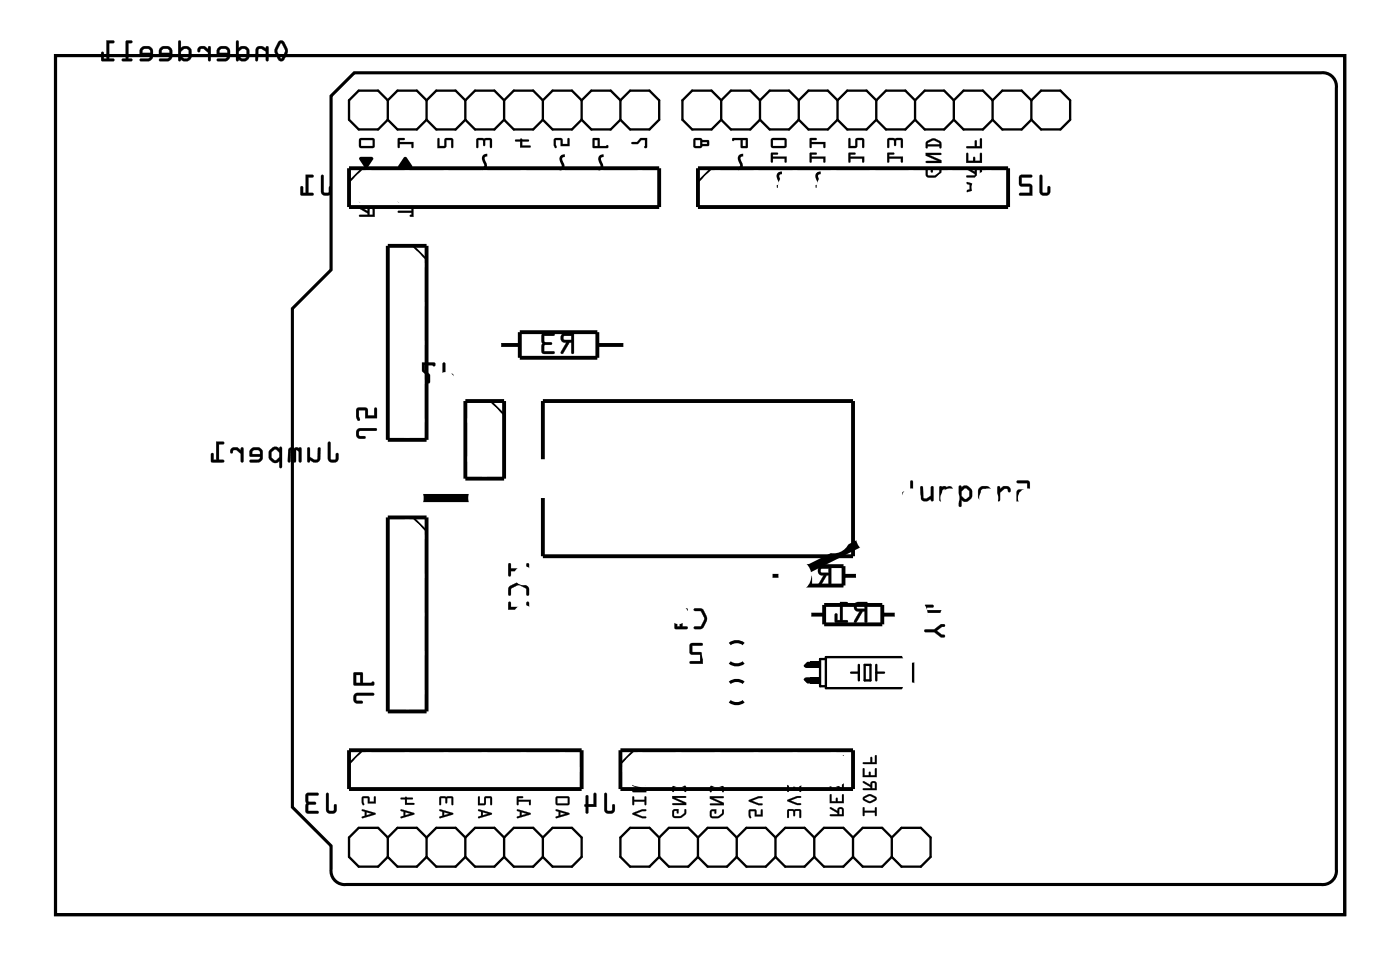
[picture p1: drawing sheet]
<svg xmlns="http://www.w3.org/2000/svg" width="92mm" height="63mm" viewBox="0 0 92 63" stroke-linecap="round" stroke-linejoin="round" font-family="sans-serif">
<path d="M3.6 3.6h84.5v56.3h-84.5zM21.7 6.3l1.5-1.5h63.4a.9 .9 0 0 1 1 1v51.1a.9 .9 0 0 1-1 1h-63.9a.9 .9 0 0 1-1-1v-1.5l-2.5-2.6v-32.6l2.5-2.5zM48.7 42.2a.73 .73 0 0 0-.9 0M48.7 44.7a.73 .73 0 0 0-.9 0M48.7 43.4a.73 .73 0 0 1-.9 0M48.7 45.9a.73 .73 0 0 1-.9 0" fill="none" stroke="#000" stroke-width=".2"/>
<g fill="#000">
<path d="M23.6 10.3h.7l.2 .1-.5 .6-.5-.5zM26.1 9.1h.4v.1h-.3v.1h.9v.4h-.1v-.3h-.8v.3h-.1zM26.5 10.3h.1l.4 .5v.2h-.9v-.2zM28.7 9.1h.1v.5h.3l.1-.5 .4-.1 .1 .2v.5h-.1v-.5h-.4v.5h-.5zM31.2 9.1l.9-.1 .1 .2v.5h-.1v-.5h-.3l-.1 .4-.1-.4h-.3v.4l-.1 .1zM33.8 9.2l.3-.1h.5v.2h-.4v.2h.5l.1 .1-.7 .1v-.4h-.3zM36.3 9.1l.5-.1 .1 .4h.3v-.3h.1v.5h-.6v-.4h-.3l.1 .4a.11 .11 0 0 1-.2 0 .11 .11 0 0 1 0-.1zM41.4 9.3h.3l.3-.3h.4v.7h-.2l.1-.5h-.3l-.2 .2h-.4zM53.1 43.3h.6v.4h-.6zM53.1 44.3h.6v.4h-.6z"/>
<path d="M18.3 2.7l-.3 .6 .2 .6a.23 .23 0 0 0 .4 0l.2-.7-.2-.5-.2-.1zM18.4 2.8l.3 .5-.3 .5-.2-.5zM16.8 3.1l-.1 .2 .1 .7h.1v-.7l.1-.1 .4 .2v.6h.2v-1h-.2v.2l-.3-.2zM15.5 2.7v1.3h.1v-.1l.2 .1h.3l.2-.2v-.6l-.3-.2-.4 .1v-.4zM15.7 3.3l.1-.1h.3v.6h-.3l-.1-.1zM14.3 3.1l-.1 .2v.3l.7 .1-.1 .1h-.5l-.1 .2h.7l.2-.3-.1-.5-.3-.2h-.2zM14.4 3.2h.4l.1 .3h-.5zM13 3.1l-.1 .2a.1 .1 0 0 0 .1 .1 .1 .1 0 0 0 .1-.1l.2-.1 .3 .2v.6h.2v-1h-.1l-.1 .2-.2-.2zM11.7 2.7v1.3h.1l.1-.1 .1 .1h.3l.2-.2v-.6l-.3-.2-.3 .1-.1-.4zM11.9 3.3l.2-.1h.2v.6h-.2l-.2-.1zM10.5 3.1l-.1 .2v.3l.7 .1-.1 .1h-.5l-.1 .2h.7l.2-.3-.1-.5-.2-.2h-.3zM10.6 3.2h.4l.1 .3h-.5zM9.2 3.1v.2v.3l.6 .1-.1 .1h-.5v.2h.7l.1-.3v-.5l-.3-.2h-.3zM9.4 3.2h.3l.1 .3h-.5zM8.3 2.7l-.1 1.1h-.2v.2h.6v-.1l-.2-.1v-1h.2l.1-.1zM7 2.6v1.2h-.2v-.4h-.1l-.1 .6h.8v-.2h-.2v-1h.2l.1-.1z"/>
<path d="M18.2 2.7l-.2 .6 .2 .6a.24 .24 0 0 0 .4 0l.3-.5v-.2l-.3-.5-.2-.1zM18.3 2.7a.23 .23 0 0 1 .3 .1l.2 .5-.2 .6a.24 .24 0 0 1-.4 0l-.2-.6zM18.4 2.8l.3 .5-.3 .5-.2-.5zM18.4 2.8l-.2 .5 .2 .5 .3-.5-.2-.4zM16.8 3.1l-.1 .8a.09 .09 0 0 0 .1 .1 .09 .09 0 0 0 .1-.1v-.6l.2-.1 .3 .2v.5a.1 .1 0 0 0 .1 .1 .1 .1 0 0 0 .1-.1v-.8a.1 .1 0 0 0-.1-.1 .11 .11 0 0 0-.1 .2l-.3-.2zM16.8 3.1l.3-.1 .3 .2 .1-.1h.1v.9h-.2v-.6l-.3-.2h-.2v.8h-.1l-.1-.7zM15.5 2.7v1.2a.1 .1 0 0 0 .1 .1 .1 .1 0 0 0 0-.1l.3 .1 .3-.1 .1-.2v-.4l-.3-.3-.4 .1v-.4zM15.5 2.7h.1v.5l.4-.2 .3 .2v.6l-.2 .2h-.3l-.2-.1v.1h-.1zM15.7 3.3l.1-.1 .3 .1v.5h-.3l-.1-.1zM15.7 3.3v.4l.2 .1h.2v-.6h-.3zM14.3 3.1l-.1 .2v.3h.7l-.1 .2h-.5a.1 .1 0 0 0-.1 .1 .1 .1 0 0 0 .1 .1h.5l.2-.1 .1-.1v-.5l-.3-.3h-.3zM14.3 3.1l.2-.1h.2l.3 .2 .1 .5-.2 .3h-.7l.1-.2h.5l.1-.1v-.1h-.7v-.3zM14.4 3.2h.4l.1 .3h-.5zM14.4 3.2v.3h.5l-.1-.3zM13 3.1l-.1 .2a.11 .11 0 0 0 .2 .1 .11 .11 0 0 0 0-.1l.2-.1 .3 .2v.5a.1 .1 0 0 0 .1 .1 .1 .1 0 0 0 .1-.1v-.8a.1 .1 0 0 0-.1-.1 .1 .1 0 0 0-.1 .1v.1l-.2-.2zM13 3.1l.4-.1 .2 .2 .1-.1h.1v.9h-.2v-.6l-.3-.2h-.1l-.2 .2zM11.7 2.7v1.2a.1 .1 0 0 0 .1 .1 .1 .1 0 0 0 .1-.1l.2 .1 .4-.1 .1-.2-.1-.4-.3-.3-.3 .1v-.4zM11.7 2.7h.1v.5l.4-.2 .3 .2v.6l-.2 .2h-.3l-.2-.1v.1h-.1zM11.9 3.3l.2-.1 .2 .1v.5h-.3l-.1-.1zM11.9 3.3v.4l.2 .1h.2v-.6h-.2zM10.5 3.1l-.1 .2v.3h.7l-.1 .2h-.5a.1 .1 0 0 0-.1 .1 .1 .1 0 0 0 .1 .1h.5l.2-.1 .1-.1v-.5l-.2-.3h-.4zM10.5 3.1l.2-.1h.3l.2 .2 .1 .5-.2 .3h-.7l.1-.2h.5l.1-.1v-.1h-.7v-.3zM10.6 3.2h.4l.1 .3h-.5zM10.6 3.2v.3h.5l-.1-.3zM9.2 3.1l-.1 .2 .1 .3h.6l-.1 .2h-.5a.1 .1 0 0 0-.1 .1 .1 .1 0 0 0 .1 .1h.5l.2-.1 .1-.1v-.5l-.2-.3h-.4zM9.2 3.1l.2-.1h.3l.3 .2v.5l-.2 .3h-.6v-.2h.5l.2-.1v-.1h-.7v-.3zM9.4 3.2h.3l.1 .3h-.5zM9.4 3.2l-.1 .3h.6l-.2-.3zM8.3 2.7l-.1 1.1h-.1a.1 .1 0 0 0-.1 .1 .1 .1 0 0 0 .1 .1h.5a.1 .1 0 0 0 .1-.1 .1 .1 0 0 0-.1-.1h-.2v-1h.2a.1 .1 0 0 0 .1-.1 .1 .1 0 0 0-.1-.1zM8.3 2.7h.4l-.1 .1h-.2v1l.2 .1v.1h-.6v-.2h.2zM7 2.6v1.2h-.2v-.3a.1 .1 0 0 0-.1-.1 .1 .1 0 0 0-.1 .1v.5h.8a.1 .1 0 0 0 .1-.1 .1 .1 0 0 0-.1-.1h-.2v-1h.2a.1 .1 0 0 0 .1-.1 .1 .1 0 0 0-.1-.1zM7 2.6l.5 .1-.1 .1h-.3v1h.3v.2h-.8l.1-.6h.1v.4h.2z"/>
<path d="M21.1 11.5l-.1 1a.36 .36 0 0 0 .4 .3 .36 .36 0 0 0 .3-.3v-.3h-.1l-.1 .4h-.3v-1.1zM20 11.4v1.2h-.1v-.4h-.2v.5l.8 .1v-.2h-.3v-1h.3v-.1z"/>
<path d="M21.1 11.5l-.1 1a.37 .37 0 0 0 .4 .3 .37 .37 0 0 0 .3-.3v-.2a.1 .1 0 0 0-.1-.1 .1 .1 0 0 0-.1 .1v.3h-.3v-1.1zM21.1 11.5h.1v1.1h.3l.1-.4h.1v.3a.35 .35 0 0 1-.3 .3 .35 .35 0 0 1-.4-.3zM20 11.4v1.2h-.1v-.3a.1 .1 0 0 0-.1-.1 .1 .1 0 0 0-.1 .1v.5h.8a.1 .1 0 0 0 .1-.1 .1 .1 0 0 0-.1-.1h-.3v-1h.3a.1 .1 0 0 0 .1-.1 .1 .1 0 0 0-.1-.1zM20 11.4l.5 .1v.1h-.3v1h.3v.2l-.8-.1v-.5h.1v.4h.2z"/>
<path d="M23.5 13.6l.1 .1 .5 .3v.1h-.5v.1h.9v-.5a.24 .24 0 0 0-.2-.2 .24 .24 0 0 0-.2 .3zM24.2 13.7h.2v.4h-.2zM23.5 12.6l.1 .1 .3 .2-.3 .2v.1l.4-.2 .4 .2h.1l-.3-.3 .3-.2v-.1l-.5 .2zM23.6 11.7l-.1 .4 .1 .2h.8l.1-.1v-.4v-.2zM23.7 11.8h.7v.3h-.7z"/>
<path d="M23.5 13.5v.2l.6 .3v.1h-.5v.1h1v-.5a.24 .24 0 0 0-.3-.2 .24 .24 0 0 0-.2 .3zM23.5 13.6l.6 .2a.23 .23 0 0 1 .2-.3 .23 .23 0 0 1 .2 .2v.5h-.9v-.1h.5v-.1l-.5-.3zM24.2 13.7h.2v.4h-.2zM24.2 13.7v.4h.2v-.4zM23.5 12.6v.1l.4 .2-.4 .2 .1 .1 .4-.2 .4 .2h.2l-.4-.3 .3-.2v-.1l-.5 .2zM23.5 12.6l.5 .2 .5-.2v.1l-.3 .2 .3 .3h-.1l-.4-.2-.4 .2v-.1l.3-.2-.3-.2zM23.6 11.7l-.1 .4 .1 .2h.8l.1-.1 .1-.4-.1-.2zM23.6 11.7l.9-.1v.2v.4l-.1 .1h-.8l-.1-.2zM23.7 11.8h.7v.3h-.7zM23.6 11.7v.5h.8v-.5z"/>
<path d="M23.6 9.1l-.1 .5 .1 .1h.8l.1-.1v-.4v-.2zM23.7 9.2h.7v.4h-.7z"/>
<path d="M23.6 9.1l-.1 .5 .1 .1h.8l.1-.1 .1-.4-.1-.2zM23.6 9.1h.9v.1v.4l-.1 .1h-.8l-.1-.1zM23.7 9.2h.7v.4h-.7zM23.6 9.2v.4h.8v-.4z"/>
<path d="M26.1 9v.7h.1v-.3h.8v.3h.1v-.4h-.9v-.1h.3v-.1zM26.1 9.1h.4v.1h-.3v.1h.9v.4h-.1v-.3h-.8v.3h-.1z"/>
<path d="M26.1 13.8v.1h.9l-.2 .3h.3v-.7l-.3 .1 .2 .2zM26.1 12.6v.1l.3 .2-.3 .2v.1l.5-.2 .4 .2h.1l-.4-.3 .4-.2-.1-.1-.4 .2zM26.1 11.7v.4v.2h.9l.1-.1v-.4l-.1-.2zM26.2 11.8h.8v.3h-.8z"/>
<path d="M26.1 13.8v.1h.9l-.2 .3h.3v-.7l-.3 .1 .2 .2zM26.1 13.8h.9v-.1l-.1-.1 .2-.1v.7h-.2l.1-.1v-.2h-.9zM26.1 12.6v.1l.3 .2-.3 .2v.1l.5-.2 .4 .2h.1l-.4-.3 .4-.2v-.1l-.5 .2zM26.1 12.6l.5 .2 .4-.2 .1 .1-.4 .2 .4 .3h-.1l-.4-.2-.5 .2v-.1l.4-.2-.4-.2zM26.1 11.7v.4v.2h.9l.1-.1v-.4l-.1-.2zM26.1 11.7l.9-.1 .1 .2v.4l-.1 .1h-.9v-.2zM26.2 11.8h.8v.3h-.8zM26.2 11.7v.5h.8v-.5z"/>
<path d="M28.7 9v.7h.5v-.5h.4v.5h.1v-.5l-.1-.2-.5 .1v.5h-.3v-.5zM28.7 9.1h.1v.5h.3l.1-.5h.4l.1 .1v.5h-.1v-.5h-.4v.4l-.5 .1z"/>
<path d="M31.2 9.1v.6l.1-.1v-.4h.3l.1 .4 .1-.4h.3v.5h.1v-.5v-.2zM31.2 9.1h.9l.1 .1v.5h-.1v-.5h-.3l-.1 .4-.1-.4h-.3v.4l-.1 .1z"/>
<path d="M33.8 9.1v.2h.3v.4l.7-.1-.1-.1h-.5v-.2h.4v-.2h-.4h-.1zM33.8 9.2l.3-.1h.5v.2h-.4v.2h.5l.1 .1-.7 .1v-.4h-.3z"/>
<path d="M36.3 9.1v.4l.1 .2 .1-.1-.1-.4h.3v.4h.6v-.6l-.1 .1v.3h-.3l-.1-.4zM36.3 9.1h.5l.1 .3h.3v-.3h.1v.5h-.6v-.4h-.3l.1 .4a.11 .11 0 0 1-.2 0 .11 .11 0 0 1 0-.1z"/>
<path d="M38.8 9.1l.1 .6h.9v-.2l-.5 .1-.1-.6zM39 9.2h.2v.4h-.2z"/>
<path d="M38.8 9l.1 .7h1l-.1-.2-.1 .1h-.4v-.6zM38.8 9.1l.4-.1 .1 .6 .5-.1v.2h-.9zM39 9.2h.2v.4h-.2zM38.9 9.2v.4h.3v-.4z"/>
<path d="M41.4 9.3v.1h.4l.2-.2h.3l-.1 .5h.2v-.7h-.4l-.3 .3zM41.4 9.3h.3l.3-.3h.4v.7h-.2l.1-.5h-.3l-.2 .2h-.4z"/>
<path d="M45.5 9.1l-.1 .5 .1 .1h.4l.1-.1 .5-.1-.1-.3h-.4l-.1-.2zM45.6 9.2h.3v.4h-.3zM46 9.3h.3v.1h-.3z"/>
<path d="M45.5 9.1l-.1 .5 .1 .1h.4l.1-.1 .5-.1-.1-.3h-.4l-.1-.2zM45.5 9.1l.4-.1 .1 .2h.4v.3l-.4 .1-.1 .1h-.4l-.1-.1zM45.6 9.2h.3v.4h-.3zM45.6 9.2v.4h.3v-.4zM46 9.3h.3v.1h-.3zM46 9.3v.1h.3v-.1z"/>
<path d="M48 9.1v.1h.5l.1 .5h.4v-.7zM48.7 9.2h.2v.4h-.2z"/>
<path d="M48 9v.2h.5l.1 .5h.4v-.7zM48 9.1l1-.1v.7h-.4l-.1-.5h-.5zM48.7 9.2h.2v.4h-.2zM48.7 9.2v.4h.2v-.4z"/>
<path d="M50.5 10v.6h.1v-.2h.8v.2h.1v-.3h-.9v-.2h.3l.1-.1zM50.5 9.1v.5l.1 .1h.8l.1-.1v-.4v-.2zM50.6 9.2h.8v.4h-.8z"/>
<path d="M50.5 10v.6h.1v-.2h.8v.2h.1v-.4l-.9 .1v-.2h.3l.1-.1zM50.5 10h.5l-.1 .1h-.3v.2h.9v.3h-.1v-.2h-.8v.2h-.1zM50.5 9.1v.5l.1 .1h.8l.1-.1v-.4v-.2zM50.5 9.1l1-.1v.2v.4l-.1 .1h-.8l-.1-.1zM50.6 9.2h.8v.4h-.8zM50.6 9.2v.4h.8v-.4z"/>
<path d="M53.1 10v.6h.1v-.2h.7v.2h.2v-.3h-.9v-.2h.3v-.1zM53.1 9.1v.6h.1v-.3h.7v.3h.2v-.4h-.9v-.1h.3v-.1z"/>
<path d="M53.1 10v.6h.1v-.2h.7v.2h.2v-.4l-.9 .1v-.2h.3v-.1zM53.1 10h.4v.1h-.3v.2h.9v.3h-.1l-.1-.2h-.7v.2h-.1zM53.1 9v.7h.1v-.3h.7v.3h.2v-.4h-.9v-.1h.3v-.1zM53.1 9.1h.4v.1h-.3v.1h.9v.3h-.1l-.1-.2h-.7v.2l-.1 .1z"/>
<path d="M55.6 10v.6h.1v-.2h.8v.2h.1v-.3h-.9v-.2h.3v-.1zM55.6 9.1v.6h.5l.1-.5h.3v.5h.1v-.5l-.1-.2-.4 .1-.1 .5h-.3v-.5z"/>
<path d="M55.6 10v.6h.1v-.2h.8v.2h.1v-.4l-.9 .1v-.2h.3l.1-.1zM55.6 10h.4v.1h-.3v.2h.9v.3h-.1v-.2h-.8v.2h-.1zM55.6 9v.7h.5l.1-.5h.3v.5h.1v-.5l-.1-.2-.4 .1-.1 .5h-.3v-.5zM55.6 9.1h.1v.5h.3l.1-.5 .4-.1 .1 .2v.4h-.1v-.4h-.3l-.1 .4-.5 .1z"/>
<path d="M58.1 10l.1 .6h.1v-.2h.7v.2h.2v-.3h-.9v-.2h.3v-.1zM58.2 9.1v.6l.1-.1v-.4h.3v.4l.1-.4h.3v.5h.2v-.5l-.1-.2z"/>
<path d="M58.1 10l.1 .6h.1v-.2h.7v.2h.2v-.4l-.9 .1v-.2h.3v-.1zM58.1 10h.5v.1h-.3v.2h.9l-.1 .3h-.1v-.2h-.7l-.1 .2zM58.2 9.1v.6l.1-.1v-.4h.2l.1 .4 .1-.4h.3v.5h.2v-.5l-.1-.2zM58.2 9.1l.9-.1v.2v.4h-.1v-.4h-.3l-.1 .4v-.4h-.3v.4l-.1 .1z"/>
<path d="M60.7 11l-.1 .4 .2 .2a.65 .65 0 0 0 .9-.6h-.1l-.1 .3-.2 .2h-.5v-.4h.2v.2h.1v-.3zM60.6 10v.2l.8 .3h-.7v.2h1v-.2l-.8-.4h.7v-.1zM60.7 9.2l-.1 .4 .1 .1 .1-.1h.7l.1 .1v-.4a.6 .6 0 0 0-.8-.1zM60.8 9.4l.4-.2 .3 .1v.1h-.7z"/>
<path d="M60.7 11l-.1 .4 .2 .2h.5l.4-.3v-.3h-.1l-.1 .3-.2 .2h-.5v-.4h.2v.2h.1v-.3zM60.7 11h.4v.3l-.1-.2h-.2v.3l.4 .1 .3-.2 .1-.3v.4a.68 .68 0 0 1-.9 .1zM60.6 10v.2l.8 .3h-.7v.2h1v-.2l-.8-.3h.7v-.2zM60.6 10h1v.1l-.7 .1 .8 .3v.2h-1v-.2h.7l-.8-.3zM60.7 9.2l-.1 .2 .1 .3 .1-.1h.7l.1 .1h.1v-.4l-.4-.2h-.2zM60.7 9.3l.3-.2h.3l.3 .2 .1 .4h-.1v-.1h-.8l-.1 .1zM60.8 9.4l.4-.2 .3 .1v.1h-.7zM60.8 9.4v.1h.8l-.1-.2-.3-.1z"/>
<path d="M63.3 11.9v.1l.2 .1v.3l-.2 .1v.1l1-.3v-.1zM63.7 12.1l.3 .1-.3 .2zM63.3 11v.1l.6 .3v.1h-.6l.1 .1h.9v-.4a.24 .24 0 0 0-.2-.2 .24 .24 0 0 0-.2 .2zM64 11.1h.2v.4h-.2zM63.3 10v.7h1v-.7l-.1 .1v.4h-.3l-.1-.2v.2h-.4v-.5zM63.3 9.6l.1 .1h.9v-.6h-.1v.5h-.2l-.1-.4v.4z"/>
<path d="M63.3 11.9v.1l.2 .1v.3l-.2 .1v.1l1-.3v-.1zM63.3 11.9l1 .3v.1l-.9 .3-.1-.1 .2-.1v-.3l-.2-.1zM63.7 12.1l.3 .2-.3 .1zM63.7 12.1v.3l.4-.2zM63.3 11v.1l.6 .3v.1h-.6l.1 .1h.9v-.4a.24 .24 0 0 0-.2-.2 .24 .24 0 0 0-.2 .2zM63.3 11l.6 .2a.23 .23 0 0 1 .2-.2 .23 .23 0 0 1 .2 .2v.4h-.9l-.1-.1h.6v-.1l-.6-.3zM64 11.1h.2v.4h-.2zM64 11.1v.4h.2v-.4zM63.3 10v.7h1v-.7l-.1 .1v.4h-.3l-.1-.2v.2h-.4v-.5zM63.3 10h.1v.5h.4v-.2l.1 .2h.3v-.4l.1-.1v.7h-1zM63.3 9.6l.1 .1h.9v-.6h-.1v.5h-.2l-.1-.4v.4zM63.3 9.6h.6v-.4l.1 .4h.2v-.5h.1v.6h-.9z"/>
<path d="M68.1 11.5v1a.36 .36 0 0 0 .4 .3 .36 .36 0 0 0 .3-.3v-.3h-.1h-.1v.4h-.3v-1.1zM66.8 11.5v.6l.1 .1h.6v.4h-.7v.1l.8 .1v-.7l-.7-.1v-.4h.6l.1-.1z"/>
<path d="M68.1 11.5v1a.37 .37 0 0 0 .4 .3 .37 .37 0 0 0 .3-.3v-.2a.1 .1 0 0 0-.1-.1 .1 .1 0 0 0-.1 .1v.3h-.3v-1.1zM68.1 11.5h.2v1.1h.3l.1-.4h.1v.3a.35 .35 0 0 1-.3 .3 .35 .35 0 0 1-.4-.3zM66.8 11.5v.7h.7v.4h-.7a.1 .1 0 0 0 0 .1 .1 .1 0 0 0 0 .1h.8v-.7l-.7-.1v-.4h.6a.1 .1 0 0 0 .1-.1 .1 .1 0 0 0-.1-.1zM66.8 11.5h.8l-.1 .1h-.6v.4l.7 .1v.7l-.8-.1v-.1h.7v-.4h-.6l-.1-.1z"/>
<path d="M3.6 3.6v56.3h84.5v-56.3zM3.6 3.6h84.5v56.3h-84.5z"/>
<path d="M21.5 28.9v1.1a.36 .36 0 0 0 .3 .3 .36 .36 0 0 0 .4-.3v-.3h-.1h-.1v.4l-.3-.1v-1zM20.2 29.3v.9h.1v-.1a.38 .38 0 0 0 .4 .2 .38 .38 0 0 0 .3-.3v-.7h-.2v.7l-.1 .1-.4-.2v-.6zM18.9 29.3v.9h.1l.1-.7 .1 .1v.6h.2v-.7l.2 .1v.6h.1v-.9zM17.7 29.4l-.1 .2a.54 .54 0 0 0 .4 .7l.3-.1v.4h.2v-1.3a.1 .1 0 0 0-.2 0 .09 .09 0 0 0 0 .1l-.3-.2zM17.8 29.6l.3-.2 .2 .2v.3l-.2 .2-.3-.1zM16.4 29.4l-.1 .2 .1 .3 .6 .1-.1 .1h-.5v.1h.6l.2-.2v-.6l-.3-.1h-.3zM16.6 29.5h.3l.1 .2h-.5zM15.2 29.4l-.1 .1a.11 .11 0 0 0 .1 .2 .11 .11 0 0 0 .1-.2h.2l.3 .2v.5h.1v-.9h-.1v.2l-.3-.2zM14.2 28.9v1.2h-.2v-.4h-.1l-.1 .5 .8 .1v-.2h-.3v-1h.3l.1-.1z"/>
<path d="M21.5 28.9v1.1a.37 .37 0 0 0 .3 .3 .37 .37 0 0 0 .4-.3v-.3a.1 .1 0 0 0-.1-.1 .1 .1 0 0 0-.1 .1v.4h-.3v-1.1zM21.5 28.9l.1 .1 .1 1 .3 .1 .1-.4h.1v.3a.35 .35 0 0 1-.4 .3 .35 .35 0 0 1-.3-.3zM20.2 29.3l-.1 .9a.11 .11 0 0 0 .2 .1 .1 .1 0 0 0 0-.2 .39 .39 0 0 0 .7-.1v-.6a.09 .09 0 0 0-.1-.1 .09 .09 0 0 0-.1 .1v.6l-.2 .1-.3-.2v-.6zM20.2 29.3h.1v.6l.4 .2 .1-.1v-.7h.2v.7a.32 .32 0 0 1-.5 .2l-.2-.1v.2l-.2-.1zM18.9 29.3l-.1 .9a.1 .1 0 0 0 .1 .1 .1 .1 0 0 0 .1-.1l.1-.7 .1 .1v.6a.1 .1 0 0 0 .1 .1 .1 .1 0 0 0 .1-.1v-.7l.2 .1v.6a.1 .1 0 0 0 .1 .1 .1 .1 0 0 0 .1-.1l-.1-.9zM19 29.4l.7-.1v.9h-.1v-.6l-.2-.1v.7h-.2v-.6l-.1-.1-.1 .7h-.1zM17.7 29.4l-.1 .2a.5 .5 0 0 0 .2 .7h.3l.2-.1v.4a.1 .1 0 0 0 .1 .1 .1 .1 0 0 0 .1-.1v-1.3a.1 .1 0 0 0-.1-.1 .11 .11 0 0 0-.1 .2l-.3-.2zM17.8 29.4l.2-.1 .3 .1 .1-.1h.1l-.1 1.3h-.1v-.4l-.1 .1h-.3l-.3-.3v-.4zM17.8 29.6l.3-.2 .2 .2v.3l-.2 .2-.3-.1zM17.8 29.6v.4l.3 .1 .2-.2v-.3l-.2-.2zM16.4 29.4l-.1 .2 .1 .3h.6l-.1 .2h-.5a.1 .1 0 0 0-.1 .1 .1 .1 0 0 0 .1 .1h.5l.2-.1 .1-.1v-.5l-.2-.3h-.4zM16.4 29.4l.2-.1h.3l.3 .1v.6l-.2 .2h-.6v-.1h.5l.1-.1v-.1h-.6v-.3zM16.6 29.5h.3l.1 .2h-.5zM16.6 29.5l-.1 .2h.5l-.1-.2zM15.2 29.4l-.1 .1a.11 .11 0 0 0 .1 .2 .11 .11 0 0 0 .1-.2h.2l.3 .2v.5a.1 .1 0 0 0 .1 .1 .1 .1 0 0 0 .1-.1v-.8a.1 .1 0 0 0-.1-.1 .1 .1 0 0 0-.1 .1v.1l-.3-.2zM15.2 29.4l.4-.1 .2 .2v-.2h.1v.9h-.1v-.5l-.3-.2h-.2l-.2 .2zM14.2 28.9v1.2h-.2v-.4a.1 .1 0 0 0-.1-.1 .1 .1 0 0 0-.1 .1v.6h.8a.1 .1 0 0 0 .1-.1 .1 .1 0 0 0-.1-.1h-.3v-1h.3a.1 .1 0 0 0 .1-.1 .1 .1 0 0 0-.1-.1zM14.2 28.9l.5 .1-.1 .1h-.3v1h.3v.2l-.8-.1 .1-.5h.1v.4h.2z"/>
<path d="M23.4 28.1v.5l.2 .1h.3l.1-.1h-.1l-.4-.1 .1-.3h1l.1-.1-.1-.1h-1zM23.4 26.7l-.1 .6a.15 .15 0 0 0 .1 .2 .15 .15 0 0 0 .2-.1l-.1-.5h.4v.5h.8v-.7h-.2v.5h-.4v-.4l-.1-.1z"/>
<path d="M23.4 28.1l-.1 .2 .1 .4h.5a.1 .1 0 0 0 .1-.1 .1 .1 0 0 0-.1-.1h-.4v-.3h1.1a.1 .1 0 0 0 .1-.1 .1 .1 0 0 0-.1-.1h-1zM23.4 28.1l.2-.1h1l.1 .1-.1 .1h-1l-.1 .3 .4 .1v.1h-.3l-.2-.1zM23.4 26.7l-.1 .6 .1 .2a.1 .1 0 0 0 .1 .1 .11 .11 0 0 0 .1-.2l-.1-.5h.4v.5h.8v-.6a.1 .1 0 0 0-.1-.1 .1 .1 0 0 0-.1 .1v.4h-.4v-.4l-.1-.1zM23.4 26.7h.6l.1 .1v.4h.4v-.5h.1l.1 .7h-.8v-.6h-.4l.1 .7h-.1l-.2-.2z"/>
<path d="M29 23.8v1a.36 .36 0 0 0 .3 .3 .36 .36 0 0 0 .4-.3v-.3h-.1h-.1v.4h-.3v-1.1zM27.6 23.7l.1 .6 .3 .3v.4l.1 .1 .1-.6-.4-.3v-.3h.5l.1 .1 .1-.2z"/>
<path d="M29 23.8v1a.37 .37 0 0 0 .3 .3 .37 .37 0 0 0 .4-.3v-.2a.1 .1 0 0 0-.1-.1 .1 .1 0 0 0-.1 .1v.3h-.3v-1.1zM29 23.8h.2v1.1h.3l.1-.4h.1v.3a.35 .35 0 0 1-.4 .3 .35 .35 0 0 1-.3-.3zM27.6 23.7v.6l.4 .3v.4a.1 .1 0 0 0 .1 .1 .1 .1 0 0 0 .1-.1v-.5l-.4-.3v-.3h.5l.1 .1 .1-.2zM27.6 23.7l.9 .1-.1 .2v-.1h-.6v.3l.4 .3-.1 .6-.1-.1v-.4l-.3-.3z"/>
<path d="M33.3 36.9l.1 .8h.1v-.3h1v.3h.2l-.1-.8h-.1v.3h-1v-.3zM33.4 38.4l-.1 .2 .1 .4 .1-.1v-.4l.5-.2 .5 .2v.4l.1 .1 .1-.1a.6 .6 0 0 0-.6-.8l-.3 .1zM33.3 39.4v.5h1.2v.2h-.4l-.1 .1h.7l-.1-.8h-.1v.3h-1v-.3z"/>
<path d="M33.3 36.9v.7a.1 .1 0 0 0 .1 .1 .1 .1 0 0 0 .1-.1v-.2h1v.2a.1 .1 0 0 0 .1 .1 .1 .1 0 0 0 .1-.1v-.6a.1 .1 0 0 0-.1-.1 .1 .1 0 0 0-.1 .1v.2h-1v-.3zM33.3 36.9h.2v.3h1v-.3h.1v.8h-.1v-.3h-1v.3h-.1zM33.4 38.4l-.1 .5a.1 .1 0 0 0 .1 .1 .1 .1 0 0 0 .1-.1v-.4l.5-.2 .5 .2v.4a.1 .1 0 0 0 .1 .1 .1 .1 0 0 0 .1-.1l-.1-.5-.4-.2-.3-.1zM33.4 38.4l.4-.2a.83 .83 0 0 1 .8 .3l.1 .4-.1 .1-.1-.1v-.4l-.4-.2h-.2l-.4 .2v.4l-.1 .1-.1-.1v-.3zM33.3 39.4v.5h1.2v.2h-.4a.1 .1 0 0 0-.1 .1 .1 .1 0 0 0 .1 .1l.5-.1 .1-.7a.1 .1 0 0 0-.1-.1 .1 .1 0 0 0-.1 .1v.2h-1v-.3zM33.3 39.4h.2v.3h1v-.3h.1v.8h-.5v-.1h.4v-.2h-1.2z"/>
<path d="M36.8 21.9a.32 .32 0 0 0 0 .4 .32 .32 0 0 0 .3 .1l-.4 .7 .2 .1 .4-.8h.1v.7l.2 .1v-1.4zM36.9 22h.5v.3l-.4-.1zM35.5 21.9v1.2l.1 .1h.7v-.2h-.7l.1-.4h.4l.1-.1-.1-.1h-.4l-.1-.4h.7v-.1z"/>
<path d="M36.8 21.9a.32 .32 0 0 0-.1 .4 .32 .32 0 0 0 .4 .1l-.4 .6a.11 .11 0 0 0 .1 .2 .1 .1 0 0 0 .1-.1l.4-.7h.1v.7a.1 .1 0 0 0 .1 .1 .1 .1 0 0 0 .1-.1v-1.3h-.6zM36.8 21.9l.8-.1-.1 1.4-.1-.1v-.7h-.1l-.4 .7h-.2l.4-.7a.31 .31 0 0 1-.3-.1 .31 .31 0 0 1 0-.4zM36.9 22h.5v.3l-.4-.1zM36.9 22l.1 .3h.4v-.3zM35.5 21.9v1.2l.1 .1h.7a.1 .1 0 0 0 .1-.1 .1 .1 0 0 0-.1-.1h-.7l.1-.4h.4a.1 .1 0 0 0 .1-.1 .1 .1 0 0 0-.1-.1h-.4l-.1-.4h.7a.1 .1 0 0 0 .1-.1 .1 .1 0 0 0-.1-.1zM35.5 21.9h.8v.1h-.7l.1 .4h.4l.1 .1-.1 .1h-.4l-.1 .4h.7v.2h-.7l-.1-.1z"/>
<path d="M53.7 37.1a.32 .32 0 0 0-.1 .4 .32 .32 0 0 0 .4 .2l-.4 .7h.1l.5-.7h.1v.6l.1 .1 .1-1.4zM53.8 37.3l.5-.1v.3h-.5zM52.4 37.1l-.1 .6 .2 .1h.5v.4h-.6l-.1 .2h.9l-.1-.7-.6-.1v-.4h.6l.1-.1z"/>
<path d="M53.7 37.1a.32 .32 0 0 0-.1 .4 .32 .32 0 0 0 .4 .2l-.4 .6a.1 .1 0 0 0 0 .1 .1 .1 0 0 0 .2 0l.4-.7h.1v.6a.1 .1 0 0 0 .1 .1 .1 .1 0 0 0 .1-.1v-1.3h-.6zM53.7 37.1l.8-.1-.1 1.4-.1-.1v-.6h-.1l-.4 .7h-.2l.4-.7a.31 .31 0 0 1-.4-.2 .31 .31 0 0 1 .1-.4zM53.8 37.3l.5-.1v.3h-.5zM53.8 37.2v.3h.5v-.3zM52.4 37.1v.7h.6v.4h-.6a.1 .1 0 0 0-.1 .1 .1 .1 0 0 0 .1 .1h.8v-.7l-.7-.1v-.4h.6a.1 .1 0 0 0 .1-.1 .1 .1 0 0 0-.1-.1zM52.4 37.1h.8l-.1 .1h-.6v.5h.6l.1 .7h-.9l.1-.2h.6v-.4h-.5l-.2-.1z"/>
<path d="M59.7 31.5h.1v1.1a.37 .37 0 0 1-.3 .2 .37 .37 0 0 1-.4-.2v-.3a.1 .1 0 0 1 .1-.1 .1 .1 0 0 1 .1 .1v.3h.3zM59.7 31.5l-.1 1.1h-.3l-.1-.4-.1 .1v.3a.35 .35 0 0 0 .4 .2 .35 .35 0 0 0 .3-.2v-1.1zM60.3 31.8l.2 .1v.7h.1l.4-.1v-.6a.1 .1 0 0 1 .1-.1 .1 .1 0 0 1 .1 .1v.8a.11 .11 0 0 1-.2 .1 .1 .1 0 0 1 0-.1 .39 .39 0 0 1-.7-.1zM60.3 31.9v.7a.32 .32 0 0 0 .5 .2l.2-.2v.2h.1v-.9h-.1v.6l-.4 .1h-.1v-.7zM61.6 31.8h.3l.1 .1a.21 .21 0 0 1 .3-.1 .21 .21 0 0 1 .1 .2v.7a.1 .1 0 0 1 0 .1 .1 .1 0 0 1-.1-.1l-.1-.7-.1 .1v.6a.1 .1 0 0 1-.1 .1 .1 .1 0 0 1-.1-.1l-.1-.7-.1 .1v.6a.1 .1 0 0 1-.1 .1 .1 .1 0 0 1-.1-.1zM61.6 31.9v.9l.1-.1v-.6l.1-.1 .1 .8h.2v-.7l.1-.1 .1 .7 .1 .1v-.8a.21 .21 0 0 0-.1-.2 .21 .21 0 0 0-.3 .1l-.1-.1zM62.8 31.8h.2v.1l.2-.1h.2l.2 .2 .1 .2a.5 .5 0 0 1-.2 .6l-.3 .1-.2-.2v.4a.1 .1 0 0 1-.1 .1 .1 .1 0 0 1-.1-.1zM62.8 31.8v1.3l.1 .1 .1-.1v-.4l.2 .1h.2l.3-.2v-.4l-.3-.4h-.2l-.2 .1v-.1zM63.2 32l-.2 .2v.3l.3 .2 .2-.2v-.3l-.2-.2zM63.2 32h.1l.2 .2v.3l-.2 .2-.3-.2v-.3zM64.2 31.9l.2-.1h.3l.2 .1 .1 .2-.1 .3h-.6l.1 .2h.5a.1 .1 0 0 1 .1 .1 .1 .1 0 0 1-.1 .1h-.5l-.2-.1-.1-.2zM64.2 32l-.1 .5 .1 .2 .2 .1h.5v-.1l-.5-.1-.2-.1v-.1h.7v-.3v-.2l-.2-.1h-.3zM64.3 32.1v.2h.5l-.1-.3zM64.3 32.1l.4-.1 .1 .3h-.6zM65.4 31.8h.1v.2l.2-.2a.33 .33 0 0 1 .4 0 .33 .33 0 0 1 .1 .4 .14 .14 0 0 1-.2 0 .14 .14 0 0 1 0-.2h-.2l-.3 .2v.5a.1 .1 0 0 1-.1 .1 .1 .1 0 0 1-.1-.1zM65.4 31.9v.9h.1v-.6l.3-.2h.2l.2 .2a.23 .23 0 0 0 0-.2 .23 .23 0 0 0-.3-.2h-.2l-.2 .2v-.1zM66.6 31.5l.7-.1 .2 .2-.1 .6h-.6v.4h.6a.1 .1 0 0 1 .1 .1 .1 .1 0 0 1-.1 .1h-.8l.1-.7 .6-.1v-.4h-.6zM66.6 31.5l.1 .1h.6v.5h-.6l-.1 .7h.8v-.1l-.6-.1v-.4h.6l.1-.6-.2-.1z"/>
<path d="M59.7 31.5h.1v1.1a.36 .36 0 0 1-.3 .2 .36 .36 0 0 1-.4-.2v-.4h.1h.1v.4h.3zM60.3 31.8l.2 .1v.7h.1l.4-.1v-.6l.1-.1v1h-.1v-.1a.38 .38 0 0 1-.4 .1 .38 .38 0 0 1-.3-.2zM61.6 31.8l.7 .1 .1 .9h-.1l-.1-.8-.1 .1v.7h-.2v-.8l-.2 .1v.7h-.1zM62.8 31.8h.2v.1l.2-.1h.2l.3 .3a.54 .54 0 0 1-.4 .8l-.3-.2v.4h-.2zM63.2 32l-.2 .2v.3l.3 .2 .2-.2v-.3l-.2-.2zM64.2 32l.2-.2h.3l.2 .1v.2v.3l-.6 .1 .1 .1h.5v.2h-.5l-.2-.1-.1-.2zM64.3 32.1v.2h.5l-.1-.3zM65.4 31.8h.1v.2l.2-.2a.33 .33 0 0 1 .4 .1 .33 .33 0 0 1 .1 .3 .12 .12 0 0 1-.2 0 .12 .12 0 0 1 0-.2h-.2l-.3 .2v.6h-.1zM66.6 31.5h.7l.2 .1-.1 .6h-.6v.4h.6v.2h-.8l.1-.7 .6-.1v-.4h-.6z"/>
<path d="M21.4 51.9v1.1a.36 .36 0 0 0 .3 .3 .36 .36 0 0 0 .4-.3v-.3l-.1-.1-.1 .1v.4l-.4-.1v-1zM20.1 52l-.1 1.2 .2 .1h.6v-.2h-.6v-.4h.5v-.1v-.1h-.5v-.4h.6l.1-.1z"/>
<path d="M21.4 51.9v1.1a.37 .37 0 0 0 .3 .3 .37 .37 0 0 0 .4-.3v-.3a.1 .1 0 0 0-.1-.1 .1 .1 0 0 0-.1 .1l-.1 .4h-.2l-.1-1.1zM21.4 51.9l.1 .1v1l.4 .1 .1-.4v.3a.35 .35 0 0 1-.3 .3 .35 .35 0 0 1-.3-.3zM20.1 51.9l-.1 1.3 .2 .1h.6a.1 .1 0 0 0 .1-.1 .1 .1 0 0 0-.1-.1h-.6v-.4h.4a.1 .1 0 0 0 .1-.1 .1 .1 0 0 0-.1-.1h-.4v-.4h.6a.1 .1 0 0 0 .1-.1 .1 .1 0 0 0-.1-.1zM20.1 52h.8l-.1 .1h-.6v.4h.5v.1v.1h-.5v.4h.6v.1l-.6 .1-.2-.1z"/>
<path d="M23.2 45.4v.5l.2 .2h.3l.1-.1-.1-.1h-.3v-.4h1l.1-.1h-.1h-1zM23.2 44v.9l1.3-.1-.1-.2-.1 .1h-.5l-.1-.7zM23.3 44.2h.3v.5h-.3z"/>
<path d="M23.2 45.4l-.1 .2 .1 .4 .5 .1a.1 .1 0 0 0 .1-.1 .1 .1 0 0 0-.1-.1l-.3-.1v-.2l1-.1a.1 .1 0 0 0 .1-.1 .1 .1 0 0 0-.1 0h-1zM23.2 45.4h.2h1h.1l-.1 .1h-1l-.1 .4 .5 .1h-.1h-.3l-.2-.1zM23.2 44v.9h1.2l.1-.2a.09 .09 0 0 0-.1-.1 .09 .09 0 0 0-.1 .1h-.5l-.1-.7zM23.2 44h.5l.1 .7h.5l.1-.1 .1 .2-1.3 .1zM23.3 44.2h.3v.5h-.3zM23.3 44.2v.5h.3v-.5z"/>
<path d="M23.7 53v.1h.2v.3l-.2 .1v.1l.9-.3v-.1zM24 53.2l.3 .1-.3 .1zM23.7 52.2v.3a.1 .1 0 0 0 0 .2 .11 .11 0 0 0 .2-.1l-.1-.4h.3v.4h.5v-.4h-.1v.3h-.3l-.1-.4z"/>
<path d="M23.7 53v.1h.2v.3l-.2 .1v.1l.9-.3v-.1zM23.7 53l.9 .3-.8 .3-.1-.1 .2-.1v-.3h-.2zM24 53.2l.3 .1-.3 .1zM24 53.2v.2l.4-.1zM23.7 52.2v.3l.1 .2h.1l-.1-.5h.3v.4h.5v-.5l-.1 .1v.3h-.3l-.1-.4zM23.7 52.2l.4-.1 .1 .4h.3v-.3h.1v.4h-.5v-.4h-.3l.1 .4a.11 .11 0 0 1-.2 .1 .1 .1 0 0 1 0-.2z"/>
<path d="M26.3 53v.1h.1v.3l-.1 .1v.1l.9-.3-.1-.1zM26.6 53.2l.3 .1-.3 .1zM26.3 52.2v.1h.2v.4l.7-.1h-.1h-.4v-.3h.3v-.1h-.4z"/>
<path d="M26.3 53v.1h.1v.3l-.2 .1 .1 .1 .9-.3-.1-.1zM26.3 53l.8 .3-.8 .3v-.1l.1-.1v-.3h-.1zM26.6 53.2l.3 .1-.3 .1zM26.6 53.2v.2l.3-.1zM26.3 52.2v.1h.2v.4h.7l-.1-.1h-.4v-.3h.3v-.1h-.4zM26.3 52.2h.3h.4v.1h-.3v.3h.4l-.6 .1v-.4h-.2z"/>
<path d="M28.8 53v.1h.2v.3l-.2 .1v.1l.9-.3v-.1zM29.1 53.2l.3 .1-.3 .1zM28.8 52.2v.5h.1v-.5l.3 .1v.3l.1-.3 .3-.1v.5h.1l-.1-.6z"/>
<path d="M28.8 53v.1h.2v.3l-.2 .1v.1l.9-.3v-.1zM28.8 53l.9 .3-.9 .3v-.1l.2-.1v-.3h-.2zM29.1 53.2l.3 .1-.3 .1zM29.1 53.2v.2l.3-.1zM28.8 52.2v.5h.1v-.5l.3 .1v.3l.1-.3 .3-.1v.5h.1v-.5l-.1-.1zM28.8 52.2l.8-.1 .1 .6h-.1v-.5l-.3 .1-.1 .3v-.3l-.3-.1v.5h-.1z"/>
<path d="M31.3 53v.1h.2v.3l-.2 .1 .1 .1 .8-.3v-.1zM31.6 53.2l.4 .1-.4 .1zM31.3 52.1v.6h.5v-.5h.3v.5h.1v-.6l-.4 .1-.1 .4h-.3v-.4z"/>
<path d="M31.3 53v.1h.2v.3l-.2 .1 .1 .1 .8-.3v-.1zM31.3 53l.9 .3-.8 .3-.1-.1 .2-.1v-.3h-.1zM31.6 53.2l.4 .1-.4 .1zM31.6 53.2v.2l.4-.1zM31.3 52.1v.6h.5v-.5h.3v.5h.1v-.5v-.1l-.5 .1v.4h-.3v-.4zM31.3 52.1l.1 .1v.4h.3l.1-.4 .4-.1v.6h-.1v-.5h-.3v.5h-.5z"/>
<path d="M33.9 53v.1h.2v.3l-.2 .1v.1l.9-.3-.1-.1zM34.2 53.2l.3 .1-.3 .1zM33.9 52.1v.6h.1v-.2h.7v.2h.1v-.3h-.8v-.2h.2h.1z"/>
<path d="M33.9 53v.1h.2v.3l-.2 .1v.1l.9-.3-.1-.1zM33.9 53l.9 .3-.9 .3v-.1l.2-.1v-.3h-.2zM34.2 53.2l.3 .1-.3 .1zM34.2 53.2v.2l.3-.1zM33.9 52.1v.6h.1v-.2h.7v.2h.1v-.3h-.8v-.2h.2h.1zM33.9 52.1l.4 .1h-.1h-.2v.2h.8v.3h-.1v-.2h-.7l-.1 .2z"/>
<path d="M36.4 53v.1h.2v.3l-.2 .1v.1l.9-.3v-.1zM36.7 53.2l.3 .1-.3 .1zM36.4 52.2v.4l.1 .1h.7l.1-.1-.1-.5zM36.5 52.2h.7v.4h-.7z"/>
<path d="M36.4 53v.1h.2v.3l-.2 .1v.1l.9-.3v-.1zM36.4 53l.9 .3-.8 .3-.1-.1 .2-.1v-.3h-.2zM36.7 53.2l.3 .1-.3 .1zM36.7 53.2v.2l.4-.1zM36.4 52.2v.4l.1 .1h.7l.1-.1v-.4l-.1-.1zM36.4 52.2l.8-.1 .1 .5-.1 .1h-.7l-.1-.1zM36.5 52.2h.7v.4h-.7zM36.5 52.2v.4h.7v-.4z"/>
<path d="M39.6 51.9v1.1a.36 .36 0 0 0 .3 .3 .36 .36 0 0 0 .4-.3v-.3l-.1-.1-.1 .1v.4l-.3-.1v-1zM38.4 52.1v.5l-.1 .1 .2 .6v-.1v-.4h.6v-.8l-.1-.1-.1 .1v.6h-.4v-.5z"/>
<path d="M39.6 51.9v1.1a.37 .37 0 0 0 .3 .3 .37 .37 0 0 0 .4-.3v-.3a.1 .1 0 0 0-.1-.1 .1 .1 0 0 0-.1 .1v.4h-.3v-1.1zM39.6 51.9l.2 .1v1l.3 .1 .1-.4h.1v.3a.35 .35 0 0 1-.4 .3 .35 .35 0 0 1-.3-.3zM38.4 52.1v.5a.09 .09 0 0 0-.1 .1 .09 .09 0 0 0 .1 .1v.4a.1 .1 0 0 0 .1 .1 .1 .1 0 0 0 .1-.1l-.1-.4h.6v-.8a.1 .1 0 0 0-.1-.1 .1 .1 0 0 0-.1 .1v.6h-.4v-.5zM38.4 52.1h.1v.6h.4v-.7l.1-.1 .1 .1v.8h-.6v.4v.1l-.2-.6h.1z"/>
<path d="M41.4 53.2l.1 .1 .6 .3 .2-.1-.6-.2 .6-.2v-.1h-.2zM41.4 52.1l.1 .6v-.2h.7v.2h.1v-.6l-.1 .1v.2h-.7v-.2zM41.4 51.3v.1l.7 .3h-.6v.2h.8v-.2l-.7-.3h.7v-.1z"/>
<path d="M41.4 53.2l.1 .1 .6 .3 .2-.1v-.1l-.6-.1 .6-.2v-.1h-.2zM41.5 53.2l.6-.2h.2v.1l-.7 .2 .7 .2-.2 .1-.6-.3zM41.4 52.1l.1 .6v-.2h.7v.2h.1v-.6l-.1 .1v.2h-.7v-.2zM41.4 52.1l.1 .1v.2h.7l.1-.3v.6h-.1v-.2h-.7v.2zM41.4 51.3v.1l.7 .3h-.6v.2h.9v-.2l-.8-.3h.7v-.1zM41.4 51.3h.9v.1h-.7l.7 .3v.2h-.8v-.2h.6l-.7-.3z"/>
<path d="M44.1 53l-.1 .4 .1 .1a.58 .58 0 0 0 .9-.5h-.1l-.1 .2-.2 .2h-.4v-.3h.1l.1 .2 .1-.3zM44 52.1v.2l.7 .3h-.6v.1h.9v-.2l-.8-.3h.7v-.1zM44.1 51.4v.4l.1-.1h.6l.1 .1v-.3a.54 .54 0 0 0-.8-.1zM44.2 51.5l.3-.1 .3 .2h-.6z"/>
<path d="M44.1 53l-.1 .4 .1 .1h.5l.3-.2v-.3l-.1 .2-.2 .2h-.4v-.3h.1v.1l.1 .1 .1-.3zM44.1 53h.4l-.1 .3-.1-.2h-.1v.3h.3l.3-.2 .1-.2v.3a.61 .61 0 0 1-.8 .1zM44 52.1v.2l.7 .3h-.6v.1h.9v-.2l-.8-.3h.7v-.1zM44 52.1h.9v.1h-.7l.8 .3v.2h-.9v-.1h.6l-.7-.3zM44.1 51.4v.4l.1-.1h.6l.1 .1h.1l-.1-.3-.3-.2h-.2zM44.1 51.4l.3-.1h.2l.3 .2v.3l-.1-.1h-.6l-.1 .1zM44.2 51.5l.3-.1 .3 .2h-.6zM44.2 51.5v.1h.6v-.1l-.3-.1z"/>
<path d="M45.5 39.8v.2h.4l.2 .5-.2 .5h-.4v.1v.1a.6 .6 0 0 0 .8-.6v-.3l-.2-.4-.2-.1zM44.5 39.8v1.2h-.1v-.4h-.2v.5l.8 .1v-.2h-.3v-1h.3l.1-.1z"/>
<path d="M45.5 39.8v.2h.4l.2 .5-.2 .5h-.4a.1 .1 0 0 0-.1 .1 .1 .1 0 0 0 .1 .1l.6-.1 .2-.6-.3-.6zM45.5 39.9h.5l.3 .4a.83 .83 0 0 1-.4 .9h-.4v-.1v-.1h.4l.2-.4v-.2l-.2-.4h-.4zM44.5 39.8v1.2h-.1v-.3a.1 .1 0 0 0-.1-.1 .1 .1 0 0 0-.1 .1v.5h.8a.1 .1 0 0 0 .1-.1 .1 .1 0 0 0-.1-.1h-.3v-1h.3a.1 .1 0 0 0 .1-.1 .1 .1 0 0 0-.1-.1zM44.5 39.8l.5 .1v.1h-.3v1h.3v.2l-.8-.1v-.5h.2v.4h.1z"/>
<path d="M46.6 53l-.1 .4 .1 .2a.58 .58 0 0 0 .8-.6h-.1v.2l-.2 .2h-.4l-.1-.3h.2l.1 .2v-.3zM46.5 52.1v.2l.7 .3h-.6l-.1 .1h.9v-.1l-.7-.4h.7v-.1zM46.6 51.4v.5v-.2h.7l.1 .2v-.4a.54 .54 0 0 0-.8-.1zM46.6 51.6l.4-.2 .3 .2h-.7z"/>
<path d="M46.6 53l-.1 .4 .1 .2h.5l.3-.3v-.3l-.1 .2-.2 .2h-.4l-.1-.3h.2v.1l.1 .1v-.3zM46.6 53h.3v.3l-.1-.2h-.2v.3l.4 .1 .3-.3 .1-.2v.4a.61 .61 0 0 1-.9 .1zM46.5 52.1v.2l.7 .3h-.6l-.1 .1h.9v-.1l-.7-.3h.7v-.2zM46.5 52.1h.9v.1l-.7 .1 .7 .3v.1h-.9l.1-.1h.6l-.7-.3zM46.6 51.4l-.1 .5 .1-.2h.7v.1h.1v-.3l-.3-.2h-.2zM46.6 51.5l.2-.2h.3l.3 .2v.3h-.1v-.1h-.7l-.1 .2zM46.6 51.6l.4-.2 .3 .2h-.7zM46.6 51.5v.1h.7v-.1l-.3-.1z"/>
<path d="M46.5 42.1v.2h.4l.2 .5-.2 .5h-.4l-.1 .1 .1 .1a.6 .6 0 0 0 .8-.6v-.3l-.2-.4-.2-.1zM45.2 42.1v.7l.2 .1h.5v.4h-.6l-.1 .1 .8 .1v-.8h-.6v-.4h.6v-.2z"/>
<path d="M46.5 42.1v.2h.4l.2 .5-.2 .5h-.4a.1 .1 0 0 0-.1 .1 .1 .1 0 0 0 .1 .1l.6-.1 .2-.6-.3-.7zM46.5 42.1h.5l.3 .5a.83 .83 0 0 1-.4 .8h-.4h-.1l.1-.1h.4l.2-.4v-.2l-.2-.4h-.4zM45.2 42.1v.7l.7 .1v.4h-.6a.1 .1 0 0 0-.1 .1 .1 .1 0 0 0 .1 .1h.8l-.1-.8h-.6v-.4h.6a.1 .1 0 0 0 .1-.1 .1 .1 0 0 0-.1-.1zM45.2 42.2h.8v.1h-.7v.4h.7v.8l-.8-.1 .1-.1h.6v-.4h-.5l-.2-.2z"/>
<path d="M49.1 53l-.1 .4a.1 .1 0 0 0 .1 .1 .1 .1 0 0 0 .1 0v-.4h.2v.3h.6v-.4h-.1l-.1 .3h-.2l-.1-.3zM49.1 52.4v.1l.6 .2h.3l-.1-.1-.6-.2 .6-.2v-.1h-.2z"/>
<path d="M49.1 53l-.1 .4 .1 .2 .1-.1v-.4h.2v.4h.6l-.1-.5h-.1v.3h-.2l-.1-.3zM49.1 53h.4l.1 .3h.3v-.3h.1v.4h-.6l.1-.3h-.3v.4a.1 .1 0 0 1-.1 0 .1 .1 0 0 1 0-.1zM49.1 52.4v.1l.6 .2h.3l-.1-.1-.6-.2 .6-.2v-.1h-.2zM49.1 52.4l.6-.3h.2v.1l-.6 .2 .7 .3h-.3l-.6-.2z"/>
<path d="M51.6 53v.5h.1v-.4h.3v.3l.1-.3h.3v.4h.1l-.1-.5zM51.6 52.4v.1l.6 .2h.3v-.1l-.7-.2 .7-.2v-.1h-.3zM51.6 51.3v.5h.1v-.4h.3v.3l.1-.3h.3v.4h.1l-.1-.5z"/>
<path d="M51.6 53v.6l.1-.1v-.4h.2l.1 .3 .1-.3h.3v.4h.1v-.4l-.1-.1zM51.6 53h.8l.1 .5h-.1v-.4h-.3l-.1 .3v-.3h-.3v.4h-.1zM51.6 52.4v.1l.6 .2h.3v-.1l-.7-.2 .7-.2v-.1h-.3zM51.6 52.4l.6-.3h.2v.1l-.6 .2 .7 .3h-.3l-.6-.2zM51.6 51.3v.5h.1v-.4h.2l.1 .3 .1-.3h.3v.4h.1v-.4l-.1-.1zM51.6 51.3h.8l.1 .5h-.1v-.4h-.3l-.1 .3v-.3h-.3v.4h-.1z"/>
<path d="M54.4 52.9v.1l.5 .2v.1h-.5v.1h.9v-.4a.21 .21 0 0 0-.3-.2 .21 .21 0 0 0-.1 .3zM55 53h.2v.3h-.2zM54.4 52v.6h.9l-.1-.6v.5h-.3l-.1-.3v.3h-.3v-.5zM54.4 51.2v.4l.1 .1h.1l-.1-.1v-.3l.6 .4 .2-.1v-.3l-.1-.2-.1 .1 .1 .1v.3l-.7-.5zM54.4 50.3v.6h.9l-.1-.6v.5h-.3l-.1-.3v.3h-.3v-.5zM54.4 49.7v.1h.8l-.1 .2h.2v-.6l-.2 .1 .1 .2z"/>
<path d="M54.4 52.9v.1l.5 .2v.1h-.5v.1h.9v-.4a.22 .22 0 0 0-.3-.2 .22 .22 0 0 0-.1 .3zM54.4 52.9l.5 .2a.21 .21 0 0 1 .1-.3 .21 .21 0 0 1 .3 .2v.4h-.9v-.1h.5v-.1l-.5-.2zM55 53h.2v.3h-.2zM55 53v.3h.2v-.3zM54.4 52v.6h.9l-.1-.6v.5h-.3l-.1-.3v.3h-.3v-.5zM54.4 52h.1v.5h.3v-.3l.1 .3h.3v-.5l.1 .6h-.9zM54.4 51.2v.4l.1 .1h.1l-.1-.1v-.3l.6 .4 .2-.1v-.3l-.1-.2-.1 .1 .1 .1-.1 .3-.5-.4zM54.4 51.2l.1-.1 .7 .5v-.3l-.1-.1h.1l.1 .1v.3l-.2 .1-.6-.5v.4l.1 .1h-.1l-.1-.1zM54.4 50.3v.6h.9l-.1-.6v.5h-.3l-.1-.3v.3h-.3v-.5zM54.4 50.3h.1v.5h.3v-.3l.1 .3h.3v-.5l.1 .6h-.9zM54.4 49.7v.1h.8l-.1 .2h.2v-.6l-.2 .1 .1 .2zM54.4 49.7h.8l-.1-.2 .2-.1v.6h-.2l.1-.2h-.8z"/>
<path d="M56.5 52.9l.1 .5v-.2h.7v.2h.1v-.6l-.1 .1v.2h-.7v-.2zM56.6 52.2v.2l.3 .2 .5-.3v-.1l-.4-.2zM56.6 52.3l.4-.2 .3 .2-.3 .2zM56.5 51.2h.1l.4 .3v.1h-.4v.1h.8v-.4a.21 .21 0 0 0-.2-.2 .21 .21 0 0 0-.2 .3zM57.2 51.3h.1v.3h-.2zM56.5 50.3v.6h.9v-.6h-.1v.5h-.3v-.3l-.1 .3h-.3v-.5zM56.5 49.9l.1 .1h.8v-.5h-.1v.4h-.2v-.4l-.1 .4z"/>
<path d="M56.5 52.9l.1 .5v-.2h.7v.2h.1v-.6l-.1 .1v.2h-.7v-.2zM56.5 52.9h.1v.2h.7l.1-.3v.6h-.1v-.2h-.7v.2zM56.6 52.2v.2l.3 .2h.2l.3-.3v-.1l-.4-.2zM56.6 52.2l.4-.2 .4 .1v.2l-.3 .2-.2 .1-.3-.2zM56.7 52.2l.3-.1 .3 .2-.3 .1zM56.6 52.3l.4 .2 .3-.2-.3-.2zM56.5 51.1v.2l.5 .2v.1h-.4v.1h.8v-.4a.22 .22 0 0 0-.2-.2 .22 .22 0 0 0-.2 .3zM56.5 51.2l.5 .2a.21 .21 0 0 1 .2-.3 .21 .21 0 0 1 .2 .2v.4h-.8v-.1h.4v-.1l-.4-.3zM57.2 51.3h.1v.3h-.2zM57.2 51.3l-.1 .3h.2v-.3zM56.5 50.3v.6h.9v-.6h-.1v.5h-.3v-.3l-.1 .3h-.3v-.5zM56.5 50.3h.1v.5h.3l.1-.3v.3h.3v-.5h.1v.6h-.9zM56.5 49.9l.1 .1h.8v-.5h-.1v.4h-.2v-.4l-.1 .4zM56.5 49.9h.5l.1-.3v.3h.2v-.4h.1v.5h-.8z"/>
<path d="M56 39.5a.32 .32 0 0 0 0 .4 .32 .32 0 0 0 .3 .1l-.3 .7 .1 .1 .4-.8h.1v.7l.2 .1v-1.4zM56.2 39.6h.4v.3l-.4-.1zM55 39.4v1.2h-.1v-.4h-.2v.5l.8 .1v-.2h-.3v-1h.3l.1-.1z"/>
<path d="M56 39.5a.32 .32 0 0 0 0 .4 .32 .32 0 0 0 .3 .1l-.3 .6a.1 .1 0 0 0 0 .2 .1 .1 0 0 0 .1-.1l.4-.7h.1v.7a.1 .1 0 0 0 .1 .1 .1 .1 0 0 0 .1-.1v-1.3h-.6zM56 39.5l.8-.1v1.4l-.1-.1v-.7h-.2l-.4 .7h-.1l.3-.7a.31 .31 0 0 1-.3-.1 .31 .31 0 0 1 0-.4zM56.2 39.6h.4v.3l-.4-.1zM56.1 39.6l.1 .3h.5v-.3zM55 39.4v1.2h-.1v-.4a.1 .1 0 0 0-.1-.1 .1 .1 0 0 0-.1 .1v.6h.8a.1 .1 0 0 0 .1-.1 .1 .1 0 0 0-.1-.1h-.3v-1h.3a.1 .1 0 0 0 .1-.1 .1 .1 0 0 0-.1-.1zM55 39.4l.5 .1v.1h-.3v1h.3v.2l-.8-.1v-.5h.1l.1 .4h.1z"/>
<path d="M60.6 41.2v.2h.6l.4 .3h.3v-.1h-.2l-.3-.3 .3-.3h.2v-.1h-.3l-.4 .3zM60.6 39.6v.9l.1-.1v-.3h1v.3h.2v-.5h-1.2v-.1h.4l.1-.1z"/>
<path d="M60.6 41.2v.2h.6l.4 .3h.2a.1 .1 0 0 0 .1-.1 .1 .1 0 0 0-.1-.1l-.1 .1-.3-.3 .3-.3h.1a.1 .1 0 0 0 .1-.1 .1 .1 0 0 0-.1-.1h-.2l-.4 .4zM60.6 41.2h.6l.4-.3h.3v.1h-.2l-.3 .3 .3 .3h.2v.1h-.3l-.4-.3h-.6zM60.6 39.6l-.1 .8a.1 .1 0 0 0 .1 .1 .1 .1 0 0 0 .1-.1v-.3h1v.3a.1 .1 0 0 0 .1 .1 .1 .1 0 0 0 .1-.1v-.5h-1.2v-.1h.4a.1 .1 0 0 0 .1-.1 .1 .1 0 0 0-.1-.1zM60.6 39.6l.6 .1-.1 .1h-.4v.2l1.2-.1v.5h-.1l-.1-.3h-1v.3l-.1 .1z"/>
</g>
<g fill="none" stroke="#000" stroke-width=".25">
<path d="M22.9 11h20.3v2.6h-20.3zM25.4 16.1h2.5v12.7h-2.5zM45.7 11h20.3v2.6h-20.3zM25.4 33.9h2.5v12.7h-2.5zM30.5 26.3h2.5v5h-2.5zM32.7 22.6h1.4M34.1 21.7h5v1.7h-5zM35.6 30.1v-3.8h20.3v10.1h-20.3v-3.8M39.1 22.6h1.9M50.5 37.7h1M51.5 37.1h3.8v1.2h-3.8zM54 39.6h3.8v1.3h-3.8z"/>
<path d="M55.3 37.7h.9M22.9 49.1h15.2v2.6h-15.2zM40.6 49.1h15.3v2.6h-15.3zM53 40.2h1M57.8 40.2h.9"/>
</g>
<path d="M27.6 32.6h3.2M56.3 35.6l-3.4 1.7" fill="none" stroke="#000" stroke-width=".53"/>
<g fill="none" stroke="#000" stroke-width=".15">
<path d="M25.4 6.6v1.2M25.4 6.6l-.6-.7h-1.3l-.6 .7v1.2l.6 .7h1.3l.6-.7M25.4 7.8l.6 .7h1.3l.6-.7M25.4 6.6l.6-.7h1.3l.6 .7M27.9 6.6v1.2M27.9 7.8l.7 .7h1.3l.6-.7M27.9 6.6l.7-.7h1.3l.6 .7M30.5 6.6v1.2M30.5 7.8l.6 .7h1.3l.6-.7M30.5 6.6l.6-.7h1.3l.6 .7M33 6.6v1.2M33 7.8l.7 .7h1.2l.7-.7"/>
<path d="M33 6.6l.7-.7h1.2l.7 .7M35.6 6.6v1.2M35.6 7.8l.6 .7h1.3l.6-.7M35.6 6.6l.6-.7h1.3l.6 .7M38.1 6.6v1.2M38.1 7.8l.6 .7h1.3l.6-.7M38.1 6.6l.6-.7h1.3l.6 .7M40.6 6.6l.7-.7h1.3l.6 .7v1.2l-.6 .7h-1.3l-.7-.7M40.6 6.6v1.2M47.3 6.6l-.7-.7h-1.3l-.6 .7v1.2l.6 .7h1.3l.7-.7M47.3 7.8l.6 .7h1.3l.6-.7M47.3 6.6l.6-.7h1.3l.6 .7"/>
<path d="M47.3 6.6v1.2M49.8 7.8l.6 .7h1.3l.6-.7M49.8 6.6l.6-.7h1.3l.6 .7M49.8 6.6v1.2M52.3 7.8l.7 .7h1.2l.7-.7M52.3 6.6l.7-.7h1.2l.7 .7M52.3 6.6v1.2M54.9 7.8l.6 .7h1.3l.6-.7M54.9 6.6l.6-.7h1.3l.6 .7M54.9 6.6v1.2M57.4 6.6v1.2M57.4 7.8l.6 .7h1.3l.7-.7"/>
<path d="M57.4 6.6l.6-.7h1.3l.7 .7M60 7.8l.6 .7h1.3l.6-.7M60 6.6l.6-.7h1.3l.6 .7M60 6.6v1.2M62.5 7.8l.6 .7h1.3l.6-.7M62.5 6.6l.6-.7h1.3l.6 .7M62.5 6.6v1.2M65 7.8l.7 .7h1.2l.7-.7M65 6.6l.7-.7h1.2l.7 .7M65 6.6v1.2M67.6 6.6l.6-.7h1.3l.6 .7v1.2l-.6 .7h-1.3l-.6-.7M67.6 6.6v1.2"/>
<path d="M25.4 54.8l-.6-.6h-1.3l-.6 .6v1.3l.6 .6h1.3l.6-.6M25.4 54.8l.6-.6h1.3l.6 .6M25.4 54.8v1.3M25.4 56.1l.6 .6h1.3l.6-.6M27.9 54.8l.7-.6h1.3l.6 .6M27.9 54.8v1.3M27.9 56.1l.7 .6h1.3l.6-.6M30.5 54.8l.6-.6h1.3l.6 .6M30.5 56.1l.6 .6h1.3l.6-.6M30.5 54.8v1.3M33 54.8l.7-.6h1.2l.7 .6M33 56.1l.7 .6h1.2l.7-.6"/>
<path d="M33 54.8v1.3M35.6 54.8l.6-.6h1.3l.6 .6v1.3l-.6 .6h-1.3l-.6-.6M35.6 54.8v1.3M43.2 54.8l-.6-.6h-1.3l-.7 .6v1.3l.7 .6h1.3l.6-.6M43.2 54.8l.6-.6h1.3l.6 .6M43.2 56.1l.6 .6h1.3l.6-.6M43.2 54.8v1.3M45.7 54.8l.7-.6h1.2l.7 .6M45.7 56.1l.7 .6h1.2l.7-.6M45.7 54.8v1.3M48.3 54.8l.6-.6h1.3l.6 .6M48.3 56.1l.6 .6h1.3l.6-.6"/>
<path d="M48.3 54.8v1.3M50.8 54.8l.6-.6h1.3l.6 .6M50.8 56.1l.6 .6h1.3l.6-.6M50.8 54.8v1.3M53.3 54.8l.7-.6h1.3l.6 .6M53.3 56.1l.7 .6h1.3l.6-.6M53.3 54.8v1.3M54.1 43h5.5l.1 .1 .1 .2v1.5l-.1 .2h-.1h-5.5zM54.1 43.1h-.4v1.8h.4M55.8 44h.5M55.9 54.8l.6-.6h1.3l.6 .6M55.9 56.1l.6 .6h1.3l.6-.6"/>
<path d="M55.9 54.8v1.3M56.3 43.5v1M56.6 43.5h.4v1h-.4zM57.4 43.5v1M57.4 44h.5M58.4 54.8l.7-.6h1.2l.7 .6v1.3l-.7 .6h-1.2l-.7-.6M58.4 54.8v1.3"/>
</g>
<path d="M52.8 43.5h.4M52.8 44.5h.5" fill="none" stroke="#000" stroke-width=".41"/>
<path d="M23.8 11l-.9 .9M27.1 16.1l.8 .9M46.6 11l-.9 .9M27.1 33.9l.8 .9M32.1 26.3l.9 .8M23.8 49.1l-.9 .9M41.5 49.1l-.9 .9" fill="none" stroke="#000" stroke-width=".13"/>
<path d="M31.9 10.2h-.2v.2l.1 .4-.1 .2-.1 .1M37 10.2h-.2l-.1 .2 .2 .5-.1 .1-.1 .1M39.5 10.2h-.2v.2l.1 .5v.1l-.2 .1M48.7 10.2h-.2l-.1 .2 .2 .4-.1 .2-.1 .1M51.2 11.3l-.2 .1v.1l.1 .5-.1 .2h-.1M53.8 11.3l-.2 .1-.1 .1 .2 .5-.1 .2h-.2" fill="none" stroke="#000" stroke-width=".18"/>
<path d="M36.1 26.8h1.4v1.4h-1.4z" fill="#fff"/>
<path d="M36.1 26.8h1.4v1.4h-1.4z" fill="none" stroke="#fff" stroke-width=".76" stroke-linecap="butt"/>
<circle cx="36.8" cy="27.5" r=".7" fill="#fff"/>
<circle cx="36.8" cy="27.5" r=".7" fill="none" stroke="#fff" stroke-width=".76" stroke-linecap="butt"/>
<circle cx="36.8" cy="35.1" r=".7" fill="#fff"/>
<circle cx="36.8" cy="35.1" r=".7" fill="none" stroke="#fff" stroke-width=".76" stroke-linecap="butt"/>
<circle cx="39.4" cy="27.5" r=".7" fill="#fff"/>
<circle cx="39.4" cy="27.5" r=".7" fill="none" stroke="#fff" stroke-width=".76" stroke-linecap="butt"/>
<circle cx="39.4" cy="35.1" r=".7" fill="#fff"/>
<circle cx="39.4" cy="35.1" r=".7" fill="none" stroke="#fff" stroke-width=".76" stroke-linecap="butt"/>
<circle cx="41.9" cy="27.5" r=".7" fill="#fff"/>
<circle cx="41.9" cy="27.5" r=".7" fill="none" stroke="#fff" stroke-width=".76" stroke-linecap="butt"/>
<circle cx="41.9" cy="35.1" r=".7" fill="#fff"/>
<circle cx="41.9" cy="35.1" r=".7" fill="none" stroke="#fff" stroke-width=".76" stroke-linecap="butt"/>
<circle cx="44.5" cy="27.5" r=".7" fill="#fff"/>
<circle cx="44.5" cy="27.5" r=".7" fill="none" stroke="#fff" stroke-width=".76" stroke-linecap="butt"/>
<circle cx="44.5" cy="35.1" r=".7" fill="#fff"/>
<circle cx="44.5" cy="35.1" r=".7" fill="none" stroke="#fff" stroke-width=".76" stroke-linecap="butt"/>
<circle cx="47" cy="27.5" r=".7" fill="#fff"/>
<circle cx="47" cy="27.5" r=".7" fill="none" stroke="#fff" stroke-width=".76" stroke-linecap="butt"/>
<circle cx="47" cy="35.1" r=".7" fill="#fff"/>
<circle cx="47" cy="35.1" r=".7" fill="none" stroke="#fff" stroke-width=".76" stroke-linecap="butt"/>
<circle cx="49.5" cy="27.5" r=".7" fill="#fff"/>
<circle cx="49.5" cy="27.5" r=".7" fill="none" stroke="#fff" stroke-width=".76" stroke-linecap="butt"/>
<circle cx="49.5" cy="35.1" r=".7" fill="#fff"/>
<circle cx="49.5" cy="35.1" r=".7" fill="none" stroke="#fff" stroke-width=".76" stroke-linecap="butt"/>
<circle cx="52.1" cy="27.5" r=".7" fill="#fff"/>
<circle cx="52.1" cy="27.5" r=".7" fill="none" stroke="#fff" stroke-width=".76" stroke-linecap="butt"/>
<circle cx="52.1" cy="35.1" r=".7" fill="#fff"/>
<circle cx="52.1" cy="35.1" r=".7" fill="none" stroke="#fff" stroke-width=".76" stroke-linecap="butt"/>
<circle cx="54.6" cy="27.5" r=".7" fill="#fff"/>
<circle cx="54.6" cy="27.5" r=".7" fill="none" stroke="#fff" stroke-width=".76" stroke-linecap="butt"/>
<circle cx="54.6" cy="35.1" r=".7" fill="#fff"/>
<circle cx="54.6" cy="35.1" r=".7" fill="none" stroke="#fff" stroke-width=".76" stroke-linecap="butt"/>
<circle cx="59.7" cy="40.2" r=".7" fill="#fff"/>
<circle cx="59.7" cy="40.2" r=".7" fill="none" stroke="#fff" stroke-width=".76" stroke-linecap="butt"/>
<circle cx="52.1" cy="40.2" r=".7" fill="#fff"/>
<circle cx="52.1" cy="40.2" r=".7" fill="none" stroke="#fff" stroke-width=".76" stroke-linecap="butt"/>
<circle cx="49.5" cy="42.8" r=".64" fill="#fff"/>
<circle cx="49.5" cy="42.8" r=".64" fill="none" stroke="#fff" stroke-width=".76" stroke-linecap="butt"/>
<circle cx="47" cy="42.8" r=".64" fill="#fff"/>
<circle cx="47" cy="42.8" r=".64" fill="none" stroke="#fff" stroke-width=".76" stroke-linecap="butt"/>
<circle cx="49.5" cy="45.3" r=".64" fill="#fff"/>
<circle cx="49.5" cy="45.3" r=".64" fill="none" stroke="#fff" stroke-width=".76" stroke-linecap="butt"/>
<circle cx="47" cy="45.3" r=".64" fill="#fff"/>
<circle cx="47" cy="45.3" r=".64" fill="none" stroke="#fff" stroke-width=".76" stroke-linecap="butt"/>
<circle cx="36.8" cy="32.6" r=".35" fill="#fff"/>
<circle cx="36.8" cy="32.6" r=".35" fill="none" stroke="#fff" stroke-width=".55"/>
<circle cx="54.6" cy="30.1" r=".35" fill="#fff"/>
<circle cx="54.6" cy="30.1" r=".35" fill="none" stroke="#fff" stroke-width=".55"/>
<circle cx="47" cy="47.8" r=".35" fill="#fff"/>
<circle cx="47" cy="47.8" r=".35" fill="none" stroke="#fff" stroke-width=".55"/>
<circle cx="57.2" cy="37.7" r=".7" fill="#fff"/>
<circle cx="57.2" cy="37.7" r=".7" fill="none" stroke="#fff" stroke-width=".76" stroke-linecap="butt"/>
<circle cx="49.5" cy="37.7" r=".7" fill="#fff"/>
<circle cx="49.5" cy="37.7" r=".7" fill="none" stroke="#fff" stroke-width=".76" stroke-linecap="butt"/>
<circle cx="31.8" cy="32.6" r=".7" fill="#fff"/>
<circle cx="31.8" cy="32.6" r=".7" fill="none" stroke="#fff" stroke-width=".76" stroke-linecap="butt"/>
<circle cx="26.7" cy="32.6" r=".7" fill="#fff"/>
<circle cx="26.7" cy="32.6" r=".7" fill="none" stroke="#fff" stroke-width=".76" stroke-linecap="butt"/>
<circle cx="52.1" cy="45.3" r=".62" fill="#fff"/>
<circle cx="52.1" cy="45.3" r=".62" fill="none" stroke="#fff" stroke-width=".69" stroke-linecap="butt"/>
<circle cx="52.1" cy="42.8" r=".62" fill="#fff"/>
<circle cx="52.1" cy="42.8" r=".62" fill="none" stroke="#fff" stroke-width=".69" stroke-linecap="butt"/>
<circle cx="52.1" cy="45.3" r=".62" fill="#fff"/>
<circle cx="52.1" cy="45.3" r=".62" fill="none" stroke="#fff" stroke-width=".69" stroke-linecap="butt"/>
<circle cx="52.1" cy="42.8" r=".62" fill="#fff"/>
<circle cx="52.1" cy="42.8" r=".62" fill="none" stroke="#fff" stroke-width=".69" stroke-linecap="butt"/>
<circle cx="49.5" cy="40.2" r=".35" fill="#fff"/>
<circle cx="49.5" cy="40.2" r=".35" fill="none" stroke="#fff" stroke-width=".55"/>
<circle cx="57.2" cy="35.1" r=".7" fill="#fff"/>
<circle cx="57.2" cy="35.1" r=".7" fill="none" stroke="#fff" stroke-width=".76" stroke-linecap="butt"/>
<circle cx="52.1" cy="37.7" r=".7" fill="#fff"/>
<circle cx="52.1" cy="37.7" r=".7" fill="none" stroke="#fff" stroke-width=".76" stroke-linecap="butt"/>
<circle cx="41.9" cy="25" r=".35" fill="#fff"/>
<circle cx="41.9" cy="25" r=".35" fill="none" stroke="#fff" stroke-width=".55"/>
<circle cx="41.9" cy="22.6" r=".7" fill="#fff"/>
<circle cx="41.9" cy="22.6" r=".7" fill="none" stroke="#fff" stroke-width=".76" stroke-linecap="butt"/>
<circle cx="31.8" cy="22.6" r=".7" fill="#fff"/>
<circle cx="31.8" cy="22.6" r=".7" fill="none" stroke="#fff" stroke-width=".76" stroke-linecap="butt"/>
<circle cx="34.3" cy="19.9" r=".35" fill="#fff"/>
<circle cx="34.3" cy="19.9" r=".35" fill="none" stroke="#fff" stroke-width=".55"/>
<circle cx="31.8" cy="27.5" r=".74" fill="#fff"/>
<circle cx="31.8" cy="27.5" r=".74" fill="none" stroke="#fff" stroke-width=".76" stroke-linecap="butt"/>
<circle cx="31.8" cy="30.1" r=".74" fill="#fff"/>
<circle cx="31.8" cy="30.1" r=".74" fill="none" stroke="#fff" stroke-width=".76" stroke-linecap="butt"/>
<circle cx="64.8" cy="30.1" r=".35" fill="#fff"/>
<circle cx="64.8" cy="30.1" r=".35" fill="none" stroke="#fff" stroke-width=".55"/>
<circle cx="67.3" cy="30.1" r=".35" fill="#fff"/>
<circle cx="67.3" cy="30.1" r=".35" fill="none" stroke="#fff" stroke-width=".55"/>
<circle cx="69.9" cy="30.1" r=".35" fill="#fff"/>
<circle cx="69.9" cy="30.1" r=".35" fill="none" stroke="#fff" stroke-width=".55"/>
<circle cx="72.4" cy="30.1" r=".35" fill="#fff"/>
<circle cx="72.4" cy="30.1" r=".35" fill="none" stroke="#fff" stroke-width=".55"/>
<circle cx="64.8" cy="32.6" r=".35" fill="#fff"/>
<circle cx="64.8" cy="32.6" r=".35" fill="none" stroke="#fff" stroke-width=".55"/>
<circle cx="67.3" cy="32.6" r=".35" fill="#fff"/>
<circle cx="67.3" cy="32.6" r=".35" fill="none" stroke="#fff" stroke-width=".55"/>
<circle cx="69.9" cy="32.6" r=".35" fill="#fff"/>
<circle cx="69.9" cy="32.6" r=".35" fill="none" stroke="#fff" stroke-width=".55"/>
<circle cx="72.4" cy="32.6" r=".35" fill="#fff"/>
<circle cx="72.4" cy="32.6" r=".35" fill="none" stroke="#fff" stroke-width=".55"/>
<circle cx="64.8" cy="35.1" r=".35" fill="#fff"/>
<circle cx="64.8" cy="35.1" r=".35" fill="none" stroke="#fff" stroke-width=".55"/>
<circle cx="67.3" cy="35.1" r=".35" fill="#fff"/>
<circle cx="67.3" cy="35.1" r=".35" fill="none" stroke="#fff" stroke-width=".55"/>
<circle cx="69.9" cy="35.1" r=".35" fill="#fff"/>
<circle cx="69.9" cy="35.1" r=".35" fill="none" stroke="#fff" stroke-width=".55"/>
<circle cx="72.4" cy="35.1" r=".35" fill="#fff"/>
<circle cx="72.4" cy="35.1" r=".35" fill="none" stroke="#fff" stroke-width=".55"/>
<circle cx="74.9" cy="35.1" r=".35" fill="#fff"/>
<circle cx="74.9" cy="35.1" r=".35" fill="none" stroke="#fff" stroke-width=".55"/>
<circle cx="77.5" cy="35.1" r=".35" fill="#fff"/>
<circle cx="77.5" cy="35.1" r=".35" fill="none" stroke="#fff" stroke-width=".55"/>
<circle cx="80" cy="35.1" r=".35" fill="#fff"/>
<circle cx="80" cy="35.1" r=".35" fill="none" stroke="#fff" stroke-width=".55"/>
<circle cx="82.6" cy="35.1" r=".35" fill="#fff"/>
<circle cx="82.6" cy="35.1" r=".35" fill="none" stroke="#fff" stroke-width=".55"/>
<circle cx="82.6" cy="37.7" r=".35" fill="#fff"/>
<circle cx="82.6" cy="37.7" r=".35" fill="none" stroke="#fff" stroke-width=".55"/>
<circle cx="80" cy="37.7" r=".35" fill="#fff"/>
<circle cx="80" cy="37.7" r=".35" fill="none" stroke="#fff" stroke-width=".55"/>
<circle cx="77.5" cy="37.7" r=".35" fill="#fff"/>
<circle cx="77.5" cy="37.7" r=".35" fill="none" stroke="#fff" stroke-width=".55"/>
<circle cx="74.9" cy="37.7" r=".35" fill="#fff"/>
<circle cx="74.9" cy="37.7" r=".35" fill="none" stroke="#fff" stroke-width=".55"/>
<circle cx="72.4" cy="37.7" r=".35" fill="#fff"/>
<circle cx="72.4" cy="37.7" r=".35" fill="none" stroke="#fff" stroke-width=".55"/>
<circle cx="69.9" cy="37.7" r=".35" fill="#fff"/>
<circle cx="69.9" cy="37.7" r=".35" fill="none" stroke="#fff" stroke-width=".55"/>
<circle cx="67.3" cy="37.7" r=".35" fill="#fff"/>
<circle cx="67.3" cy="37.7" r=".35" fill="none" stroke="#fff" stroke-width=".55"/>
<circle cx="64.8" cy="37.7" r=".35" fill="#fff"/>
<circle cx="64.8" cy="37.7" r=".35" fill="none" stroke="#fff" stroke-width=".55"/>
<circle cx="64.8" cy="40.2" r=".35" fill="#fff"/>
<circle cx="64.8" cy="40.2" r=".35" fill="none" stroke="#fff" stroke-width=".55"/>
<circle cx="64.8" cy="42.8" r=".35" fill="#fff"/>
<circle cx="64.8" cy="42.8" r=".35" fill="none" stroke="#fff" stroke-width=".55"/>
<circle cx="64.8" cy="45.3" r=".35" fill="#fff"/>
<circle cx="64.8" cy="45.3" r=".35" fill="none" stroke="#fff" stroke-width=".55"/>
<circle cx="67.3" cy="40.2" r=".35" fill="#fff"/>
<circle cx="67.3" cy="40.2" r=".35" fill="none" stroke="#fff" stroke-width=".55"/>
<circle cx="67.3" cy="42.8" r=".35" fill="#fff"/>
<circle cx="67.3" cy="42.8" r=".35" fill="none" stroke="#fff" stroke-width=".55"/>
<circle cx="67.3" cy="45.3" r=".35" fill="#fff"/>
<circle cx="67.3" cy="45.3" r=".35" fill="none" stroke="#fff" stroke-width=".55"/>
<circle cx="69.9" cy="40.2" r=".35" fill="#fff"/>
<circle cx="69.9" cy="40.2" r=".35" fill="none" stroke="#fff" stroke-width=".55"/>
<circle cx="69.9" cy="42.8" r=".35" fill="#fff"/>
<circle cx="69.9" cy="42.8" r=".35" fill="none" stroke="#fff" stroke-width=".55"/>
<circle cx="69.9" cy="45.3" r=".35" fill="#fff"/>
<circle cx="69.9" cy="45.3" r=".35" fill="none" stroke="#fff" stroke-width=".55"/>
<circle cx="72.4" cy="40.2" r=".35" fill="#fff"/>
<circle cx="72.4" cy="40.2" r=".35" fill="none" stroke="#fff" stroke-width=".55"/>
<circle cx="72.4" cy="42.8" r=".35" fill="#fff"/>
<circle cx="72.4" cy="42.8" r=".35" fill="none" stroke="#fff" stroke-width=".55"/>
<circle cx="72.4" cy="45.3" r=".35" fill="#fff"/>
<circle cx="72.4" cy="45.3" r=".35" fill="none" stroke="#fff" stroke-width=".55"/>
<circle cx="74.9" cy="45.3" r=".35" fill="#fff"/>
<circle cx="74.9" cy="45.3" r=".35" fill="none" stroke="#fff" stroke-width=".55"/>
<circle cx="74.9" cy="42.8" r=".35" fill="#fff"/>
<circle cx="74.9" cy="42.8" r=".35" fill="none" stroke="#fff" stroke-width=".55"/>
<circle cx="74.9" cy="40.2" r=".35" fill="#fff"/>
<circle cx="74.9" cy="40.2" r=".35" fill="none" stroke="#fff" stroke-width=".55"/>
<circle cx="77.5" cy="45.3" r=".35" fill="#fff"/>
<circle cx="77.5" cy="45.3" r=".35" fill="none" stroke="#fff" stroke-width=".55"/>
<circle cx="77.5" cy="42.8" r=".35" fill="#fff"/>
<circle cx="77.5" cy="42.8" r=".35" fill="none" stroke="#fff" stroke-width=".55"/>
<circle cx="77.5" cy="40.2" r=".35" fill="#fff"/>
<circle cx="77.5" cy="40.2" r=".35" fill="none" stroke="#fff" stroke-width=".55"/>
<circle cx="80" cy="40.2" r=".35" fill="#fff"/>
<circle cx="80" cy="40.2" r=".35" fill="none" stroke="#fff" stroke-width=".55"/>
<circle cx="80" cy="42.8" r=".35" fill="#fff"/>
<circle cx="80" cy="42.8" r=".35" fill="none" stroke="#fff" stroke-width=".55"/>
<circle cx="80" cy="45.3" r=".35" fill="#fff"/>
<circle cx="80" cy="45.3" r=".35" fill="none" stroke="#fff" stroke-width=".55"/>
<circle cx="82.6" cy="45.3" r=".35" fill="#fff"/>
<circle cx="82.6" cy="45.3" r=".35" fill="none" stroke="#fff" stroke-width=".55"/>
<circle cx="82.6" cy="42.8" r=".35" fill="#fff"/>
<circle cx="82.6" cy="42.8" r=".35" fill="none" stroke="#fff" stroke-width=".55"/>
<circle cx="82.6" cy="40.2" r=".35" fill="#fff"/>
<circle cx="82.6" cy="40.2" r=".35" fill="none" stroke="#fff" stroke-width=".55"/>
<circle cx="59.7" cy="47.8" r=".35" fill="#fff"/>
<circle cx="59.7" cy="47.8" r=".35" fill="none" stroke="#fff" stroke-width=".55"/>
<circle cx="62.2" cy="47.8" r=".35" fill="#fff"/>
<circle cx="62.2" cy="47.8" r=".35" fill="none" stroke="#fff" stroke-width=".55"/>
<circle cx="64.8" cy="47.8" r=".35" fill="#fff"/>
<circle cx="64.8" cy="47.8" r=".35" fill="none" stroke="#fff" stroke-width=".55"/>
<circle cx="67.3" cy="47.8" r=".35" fill="#fff"/>
<circle cx="67.3" cy="47.8" r=".35" fill="none" stroke="#fff" stroke-width=".55"/>
<circle cx="69.9" cy="47.8" r=".35" fill="#fff"/>
<circle cx="69.9" cy="47.8" r=".35" fill="none" stroke="#fff" stroke-width=".55"/>
<circle cx="72.4" cy="47.8" r=".35" fill="#fff"/>
<circle cx="72.4" cy="47.8" r=".35" fill="none" stroke="#fff" stroke-width=".55"/>
<circle cx="74.9" cy="47.8" r=".35" fill="#fff"/>
<circle cx="74.9" cy="47.8" r=".35" fill="none" stroke="#fff" stroke-width=".55"/>
<circle cx="77.5" cy="47.8" r=".35" fill="#fff"/>
<circle cx="77.5" cy="47.8" r=".35" fill="none" stroke="#fff" stroke-width=".55"/>
<circle cx="80" cy="47.8" r=".35" fill="#fff"/>
<circle cx="80" cy="47.8" r=".35" fill="none" stroke="#fff" stroke-width=".55"/>
<circle cx="82.6" cy="47.8" r=".35" fill="#fff"/>
<circle cx="82.6" cy="47.8" r=".35" fill="none" stroke="#fff" stroke-width=".55"/>
<circle cx="85.1" cy="47.8" r=".35" fill="#fff"/>
<circle cx="85.1" cy="47.8" r=".35" fill="none" stroke="#fff" stroke-width=".55"/>
<circle cx="85.1" cy="45.3" r=".35" fill="#fff"/>
<circle cx="85.1" cy="45.3" r=".35" fill="none" stroke="#fff" stroke-width=".55"/>
<circle cx="85.1" cy="42.8" r=".35" fill="#fff"/>
<circle cx="85.1" cy="42.8" r=".35" fill="none" stroke="#fff" stroke-width=".55"/>
<circle cx="85.1" cy="40.2" r=".35" fill="#fff"/>
<circle cx="85.1" cy="40.2" r=".35" fill="none" stroke="#fff" stroke-width=".55"/>
<circle cx="85.1" cy="37.7" r=".35" fill="#fff"/>
<circle cx="85.1" cy="37.7" r=".35" fill="none" stroke="#fff" stroke-width=".55"/>
<circle cx="85.1" cy="35.1" r=".35" fill="#fff"/>
<circle cx="85.1" cy="35.1" r=".35" fill="none" stroke="#fff" stroke-width=".55"/>
<circle cx="85.1" cy="32.6" r=".35" fill="#fff"/>
<circle cx="85.1" cy="32.6" r=".35" fill="none" stroke="#fff" stroke-width=".55"/>
<circle cx="82.6" cy="32.6" r=".35" fill="#fff"/>
<circle cx="82.6" cy="32.6" r=".35" fill="none" stroke="#fff" stroke-width=".55"/>
<circle cx="80" cy="32.6" r=".35" fill="#fff"/>
<circle cx="80" cy="32.6" r=".35" fill="none" stroke="#fff" stroke-width=".55"/>
<circle cx="77.5" cy="32.6" r=".35" fill="#fff"/>
<circle cx="77.5" cy="32.6" r=".35" fill="none" stroke="#fff" stroke-width=".55"/>
<circle cx="74.9" cy="32.6" r=".35" fill="#fff"/>
<circle cx="74.9" cy="32.6" r=".35" fill="none" stroke="#fff" stroke-width=".55"/>
<circle cx="74.9" cy="30.1" r=".35" fill="#fff"/>
<circle cx="74.9" cy="30.1" r=".35" fill="none" stroke="#fff" stroke-width=".55"/>
<circle cx="74.9" cy="27.5" r=".35" fill="#fff"/>
<circle cx="74.9" cy="27.5" r=".35" fill="none" stroke="#fff" stroke-width=".55"/>
<circle cx="74.9" cy="25" r=".35" fill="#fff"/>
<circle cx="74.9" cy="25" r=".35" fill="none" stroke="#fff" stroke-width=".55"/>
<circle cx="72.4" cy="25" r=".35" fill="#fff"/>
<circle cx="72.4" cy="25" r=".35" fill="none" stroke="#fff" stroke-width=".55"/>
<circle cx="69.9" cy="25" r=".35" fill="#fff"/>
<circle cx="69.9" cy="25" r=".35" fill="none" stroke="#fff" stroke-width=".55"/>
<circle cx="69.9" cy="22.4" r=".35" fill="#fff"/>
<circle cx="69.9" cy="22.4" r=".35" fill="none" stroke="#fff" stroke-width=".55"/>
<circle cx="69.9" cy="19.9" r=".35" fill="#fff"/>
<circle cx="69.9" cy="19.9" r=".35" fill="none" stroke="#fff" stroke-width=".55"/>
<circle cx="69.9" cy="17.4" r=".35" fill="#fff"/>
<circle cx="69.9" cy="17.4" r=".35" fill="none" stroke="#fff" stroke-width=".55"/>
<circle cx="69.9" cy="14.8" r=".35" fill="#fff"/>
<circle cx="69.9" cy="14.8" r=".35" fill="none" stroke="#fff" stroke-width=".55"/>
<circle cx="67.3" cy="14.8" r=".35" fill="#fff"/>
<circle cx="67.3" cy="14.8" r=".35" fill="none" stroke="#fff" stroke-width=".55"/>
<circle cx="64.8" cy="14.8" r=".35" fill="#fff"/>
<circle cx="64.8" cy="14.8" r=".35" fill="none" stroke="#fff" stroke-width=".55"/>
<circle cx="62.2" cy="14.8" r=".35" fill="#fff"/>
<circle cx="62.2" cy="14.8" r=".35" fill="none" stroke="#fff" stroke-width=".55"/>
<circle cx="59.7" cy="14.8" r=".35" fill="#fff"/>
<circle cx="59.7" cy="14.8" r=".35" fill="none" stroke="#fff" stroke-width=".55"/>
<circle cx="29.2" cy="17.4" r=".35" fill="#fff"/>
<circle cx="29.2" cy="17.4" r=".35" fill="none" stroke="#fff" stroke-width=".55"/>
<circle cx="29.2" cy="19.9" r=".35" fill="#fff"/>
<circle cx="29.2" cy="19.9" r=".35" fill="none" stroke="#fff" stroke-width=".55"/>
<circle cx="29.2" cy="22.4" r=".35" fill="#fff"/>
<circle cx="29.2" cy="22.4" r=".35" fill="none" stroke="#fff" stroke-width=".55"/>
<circle cx="29.2" cy="25" r=".35" fill="#fff"/>
<circle cx="29.2" cy="25" r=".35" fill="none" stroke="#fff" stroke-width=".55"/>
<circle cx="29.2" cy="27.5" r=".35" fill="#fff"/>
<circle cx="29.2" cy="27.5" r=".35" fill="none" stroke="#fff" stroke-width=".55"/>
<circle cx="29.2" cy="35.1" r=".35" fill="#fff"/>
<circle cx="29.2" cy="35.1" r=".35" fill="none" stroke="#fff" stroke-width=".55"/>
<circle cx="29.2" cy="37.7" r=".35" fill="#fff"/>
<circle cx="29.2" cy="37.7" r=".35" fill="none" stroke="#fff" stroke-width=".55"/>
<circle cx="29.2" cy="40.2" r=".35" fill="#fff"/>
<circle cx="29.2" cy="40.2" r=".35" fill="none" stroke="#fff" stroke-width=".55"/>
<circle cx="29.2" cy="42.8" r=".35" fill="#fff"/>
<circle cx="29.2" cy="42.8" r=".35" fill="none" stroke="#fff" stroke-width=".55"/>
<circle cx="29.2" cy="45.3" r=".35" fill="#fff"/>
<circle cx="29.2" cy="45.3" r=".35" fill="none" stroke="#fff" stroke-width=".55"/>
<circle cx="31.8" cy="35.1" r=".35" fill="#fff"/>
<circle cx="31.8" cy="35.1" r=".35" fill="none" stroke="#fff" stroke-width=".55"/>
<circle cx="34.3" cy="35.1" r=".35" fill="#fff"/>
<circle cx="34.3" cy="35.1" r=".35" fill="none" stroke="#fff" stroke-width=".55"/>
<circle cx="34.3" cy="37.7" r=".35" fill="#fff"/>
<circle cx="34.3" cy="37.7" r=".35" fill="none" stroke="#fff" stroke-width=".55"/>
<circle cx="34.3" cy="40.2" r=".35" fill="#fff"/>
<circle cx="34.3" cy="40.2" r=".35" fill="none" stroke="#fff" stroke-width=".55"/>
<circle cx="34.3" cy="42.8" r=".35" fill="#fff"/>
<circle cx="34.3" cy="42.8" r=".35" fill="none" stroke="#fff" stroke-width=".55"/>
<circle cx="34.3" cy="45.3" r=".35" fill="#fff"/>
<circle cx="34.3" cy="45.3" r=".35" fill="none" stroke="#fff" stroke-width=".55"/>
<circle cx="34.3" cy="27.5" r=".35" fill="#fff"/>
<circle cx="34.3" cy="27.5" r=".35" fill="none" stroke="#fff" stroke-width=".55"/>
<circle cx="34.3" cy="25" r=".35" fill="#fff"/>
<circle cx="34.3" cy="25" r=".35" fill="none" stroke="#fff" stroke-width=".55"/>
<circle cx="34.3" cy="17.4" r=".35" fill="#fff"/>
<circle cx="34.3" cy="17.4" r=".35" fill="none" stroke="#fff" stroke-width=".55"/>
<circle cx="31.8" cy="17.4" r=".35" fill="#fff"/>
<circle cx="31.8" cy="17.4" r=".35" fill="none" stroke="#fff" stroke-width=".55"/>
<circle cx="31.8" cy="45.3" r=".35" fill="#fff"/>
<circle cx="31.8" cy="45.3" r=".35" fill="none" stroke="#fff" stroke-width=".55"/>
<circle cx="62.2" cy="45.3" r=".35" fill="#fff"/>
<circle cx="62.2" cy="45.3" r=".35" fill="none" stroke="#fff" stroke-width=".55"/>
<circle cx="62.2" cy="42.8" r=".35" fill="#fff"/>
<circle cx="62.2" cy="42.8" r=".35" fill="none" stroke="#fff" stroke-width=".55"/>
<circle cx="62.2" cy="40.2" r=".35" fill="#fff"/>
<circle cx="62.2" cy="40.2" r=".35" fill="none" stroke="#fff" stroke-width=".55"/>
<circle cx="62.2" cy="37.7" r=".35" fill="#fff"/>
<circle cx="62.2" cy="37.7" r=".35" fill="none" stroke="#fff" stroke-width=".55"/>
<circle cx="62.2" cy="35.1" r=".35" fill="#fff"/>
<circle cx="62.2" cy="35.1" r=".35" fill="none" stroke="#fff" stroke-width=".55"/>
<circle cx="62.2" cy="32.6" r=".35" fill="#fff"/>
<circle cx="62.2" cy="32.6" r=".35" fill="none" stroke="#fff" stroke-width=".55"/>
<circle cx="62.2" cy="30.1" r=".35" fill="#fff"/>
<circle cx="62.2" cy="30.1" r=".35" fill="none" stroke="#fff" stroke-width=".55"/>
<circle cx="62.2" cy="27.5" r=".35" fill="#fff"/>
<circle cx="62.2" cy="27.5" r=".35" fill="none" stroke="#fff" stroke-width=".55"/>
<circle cx="62.2" cy="25" r=".35" fill="#fff"/>
<circle cx="62.2" cy="25" r=".35" fill="none" stroke="#fff" stroke-width=".55"/>
<circle cx="62.2" cy="22.4" r=".35" fill="#fff"/>
<circle cx="62.2" cy="22.4" r=".35" fill="none" stroke="#fff" stroke-width=".55"/>
<circle cx="62.2" cy="19.9" r=".35" fill="#fff"/>
<circle cx="62.2" cy="19.9" r=".35" fill="none" stroke="#fff" stroke-width=".55"/>
<circle cx="62.2" cy="17.4" r=".35" fill="#fff"/>
<circle cx="62.2" cy="17.4" r=".35" fill="none" stroke="#fff" stroke-width=".55"/>
<circle cx="59.7" cy="19.9" r=".35" fill="#fff"/>
<circle cx="59.7" cy="19.9" r=".35" fill="none" stroke="#fff" stroke-width=".55"/>
<circle cx="59.7" cy="17.4" r=".35" fill="#fff"/>
<circle cx="59.7" cy="17.4" r=".35" fill="none" stroke="#fff" stroke-width=".55"/>
<circle cx="59.7" cy="45.3" r=".35" fill="#fff"/>
<circle cx="59.7" cy="45.3" r=".35" fill="none" stroke="#fff" stroke-width=".55"/>
<circle cx="31.8" cy="19.9" r=".35" fill="#fff"/>
<circle cx="31.8" cy="19.9" r=".35" fill="none" stroke="#fff" stroke-width=".55"/>
<circle cx="31.8" cy="37.7" r=".35" fill="#fff"/>
<circle cx="31.8" cy="37.7" r=".35" fill="none" stroke="#fff" stroke-width=".55"/>
<circle cx="31.8" cy="40.2" r=".35" fill="#fff"/>
<circle cx="31.8" cy="40.2" r=".35" fill="none" stroke="#fff" stroke-width=".55"/>
<circle cx="31.8" cy="42.8" r=".35" fill="#fff"/>
<circle cx="31.8" cy="42.8" r=".35" fill="none" stroke="#fff" stroke-width=".55"/>
<circle cx="36.8" cy="45.3" r=".35" fill="#fff"/>
<circle cx="36.8" cy="45.3" r=".35" fill="none" stroke="#fff" stroke-width=".55"/>
<circle cx="36.8" cy="42.8" r=".35" fill="#fff"/>
<circle cx="36.8" cy="42.8" r=".35" fill="none" stroke="#fff" stroke-width=".55"/>
<circle cx="36.8" cy="19.9" r=".35" fill="#fff"/>
<circle cx="36.8" cy="19.9" r=".35" fill="none" stroke="#fff" stroke-width=".55"/>
<circle cx="36.8" cy="17.4" r=".35" fill="#fff"/>
<circle cx="36.8" cy="17.4" r=".35" fill="none" stroke="#fff" stroke-width=".55"/>
<circle cx="39.4" cy="19.9" r=".35" fill="#fff"/>
<circle cx="39.4" cy="19.9" r=".35" fill="none" stroke="#fff" stroke-width=".55"/>
<circle cx="41.9" cy="19.9" r=".35" fill="#fff"/>
<circle cx="41.9" cy="19.9" r=".35" fill="none" stroke="#fff" stroke-width=".55"/>
<circle cx="44.5" cy="19.9" r=".35" fill="#fff"/>
<circle cx="44.5" cy="19.9" r=".35" fill="none" stroke="#fff" stroke-width=".55"/>
<circle cx="47" cy="19.9" r=".35" fill="#fff"/>
<circle cx="47" cy="19.9" r=".35" fill="none" stroke="#fff" stroke-width=".55"/>
<circle cx="49.5" cy="19.9" r=".35" fill="#fff"/>
<circle cx="49.5" cy="19.9" r=".35" fill="none" stroke="#fff" stroke-width=".55"/>
<circle cx="52.1" cy="19.9" r=".35" fill="#fff"/>
<circle cx="52.1" cy="19.9" r=".35" fill="none" stroke="#fff" stroke-width=".55"/>
<circle cx="54.6" cy="19.9" r=".35" fill="#fff"/>
<circle cx="54.6" cy="19.9" r=".35" fill="none" stroke="#fff" stroke-width=".55"/>
<circle cx="57.2" cy="19.9" r=".35" fill="#fff"/>
<circle cx="57.2" cy="19.9" r=".35" fill="none" stroke="#fff" stroke-width=".55"/>
<circle cx="57.2" cy="17.4" r=".35" fill="#fff"/>
<circle cx="57.2" cy="17.4" r=".35" fill="none" stroke="#fff" stroke-width=".55"/>
<circle cx="54.6" cy="17.4" r=".35" fill="#fff"/>
<circle cx="54.6" cy="17.4" r=".35" fill="none" stroke="#fff" stroke-width=".55"/>
<circle cx="52.1" cy="17.4" r=".35" fill="#fff"/>
<circle cx="52.1" cy="17.4" r=".35" fill="none" stroke="#fff" stroke-width=".55"/>
<circle cx="49.5" cy="17.4" r=".35" fill="#fff"/>
<circle cx="49.5" cy="17.4" r=".35" fill="none" stroke="#fff" stroke-width=".55"/>
<circle cx="47" cy="17.4" r=".35" fill="#fff"/>
<circle cx="47" cy="17.4" r=".35" fill="none" stroke="#fff" stroke-width=".55"/>
<circle cx="44.5" cy="17.4" r=".35" fill="#fff"/>
<circle cx="44.5" cy="17.4" r=".35" fill="none" stroke="#fff" stroke-width=".55"/>
<circle cx="41.9" cy="17.4" r=".35" fill="#fff"/>
<circle cx="41.9" cy="17.4" r=".35" fill="none" stroke="#fff" stroke-width=".55"/>
<circle cx="39.4" cy="17.4" r=".35" fill="#fff"/>
<circle cx="39.4" cy="17.4" r=".35" fill="none" stroke="#fff" stroke-width=".55"/>
<circle cx="44.5" cy="42.8" r=".35" fill="#fff"/>
<circle cx="44.5" cy="42.8" r=".35" fill="none" stroke="#fff" stroke-width=".55"/>
<circle cx="41.9" cy="42.8" r=".35" fill="#fff"/>
<circle cx="41.9" cy="42.8" r=".35" fill="none" stroke="#fff" stroke-width=".55"/>
<circle cx="39.4" cy="42.8" r=".35" fill="#fff"/>
<circle cx="39.4" cy="42.8" r=".35" fill="none" stroke="#fff" stroke-width=".55"/>
<circle cx="44.5" cy="45.3" r=".35" fill="#fff"/>
<circle cx="44.5" cy="45.3" r=".35" fill="none" stroke="#fff" stroke-width=".55"/>
<circle cx="41.9" cy="45.3" r=".35" fill="#fff"/>
<circle cx="41.9" cy="45.3" r=".35" fill="none" stroke="#fff" stroke-width=".55"/>
<circle cx="39.4" cy="45.3" r=".35" fill="#fff"/>
<circle cx="39.4" cy="45.3" r=".35" fill="none" stroke="#fff" stroke-width=".55"/>
<circle cx="67.3" cy="17.4" r=".35" fill="#fff"/>
<circle cx="67.3" cy="17.4" r=".35" fill="none" stroke="#fff" stroke-width=".55"/>
<circle cx="64.8" cy="17.4" r=".35" fill="#fff"/>
<circle cx="64.8" cy="17.4" r=".35" fill="none" stroke="#fff" stroke-width=".55"/>
<circle cx="64.8" cy="19.9" r=".35" fill="#fff"/>
<circle cx="64.8" cy="19.9" r=".35" fill="none" stroke="#fff" stroke-width=".55"/>
<circle cx="67.3" cy="19.9" r=".35" fill="#fff"/>
<circle cx="67.3" cy="19.9" r=".35" fill="none" stroke="#fff" stroke-width=".55"/>
<circle cx="67.3" cy="22.4" r=".35" fill="#fff"/>
<circle cx="67.3" cy="22.4" r=".35" fill="none" stroke="#fff" stroke-width=".55"/>
<circle cx="64.8" cy="22.4" r=".35" fill="#fff"/>
<circle cx="64.8" cy="22.4" r=".35" fill="none" stroke="#fff" stroke-width=".55"/>
<circle cx="67.3" cy="25" r=".35" fill="#fff"/>
<circle cx="67.3" cy="25" r=".35" fill="none" stroke="#fff" stroke-width=".55"/>
<circle cx="64.8" cy="25" r=".35" fill="#fff"/>
<circle cx="64.8" cy="25" r=".35" fill="none" stroke="#fff" stroke-width=".55"/>
<circle cx="72.4" cy="27.5" r=".35" fill="#fff"/>
<circle cx="72.4" cy="27.5" r=".35" fill="none" stroke="#fff" stroke-width=".55"/>
<circle cx="69.9" cy="27.5" r=".35" fill="#fff"/>
<circle cx="69.9" cy="27.5" r=".35" fill="none" stroke="#fff" stroke-width=".55"/>
<circle cx="67.3" cy="27.5" r=".35" fill="#fff"/>
<circle cx="67.3" cy="27.5" r=".35" fill="none" stroke="#fff" stroke-width=".55"/>
<circle cx="64.8" cy="27.5" r=".35" fill="#fff"/>
<circle cx="64.8" cy="27.5" r=".35" fill="none" stroke="#fff" stroke-width=".55"/>
<circle cx="34.3" cy="55.5" r=".67" fill="#fff"/>
<circle cx="34.3" cy="55.5" r=".67" fill="none" stroke="#fff" stroke-width=".57"/>
<circle cx="31.8" cy="55.5" r=".67" fill="#fff"/>
<circle cx="31.8" cy="55.5" r=".67" fill="none" stroke="#fff" stroke-width=".57"/>
<circle cx="29.2" cy="55.5" r=".67" fill="#fff"/>
<circle cx="29.2" cy="55.5" r=".67" fill="none" stroke="#fff" stroke-width=".57"/>
<circle cx="26.7" cy="55.5" r=".67" fill="#fff"/>
<circle cx="26.7" cy="55.5" r=".67" fill="none" stroke="#fff" stroke-width=".57"/>
<circle cx="24.1" cy="55.5" r=".67" fill="#fff"/>
<circle cx="24.1" cy="55.5" r=".67" fill="none" stroke="#fff" stroke-width=".57"/>
<circle cx="46" cy="7.2" r=".67" fill="#fff"/>
<circle cx="46" cy="7.2" r=".67" fill="none" stroke="#fff" stroke-width=".57"/>
<circle cx="48.5" cy="7.2" r=".67" fill="#fff"/>
<circle cx="48.5" cy="7.2" r=".67" fill="none" stroke="#fff" stroke-width=".57"/>
<circle cx="51.1" cy="7.2" r=".67" fill="#fff"/>
<circle cx="51.1" cy="7.2" r=".67" fill="none" stroke="#fff" stroke-width=".57"/>
<circle cx="53.6" cy="7.2" r=".67" fill="#fff"/>
<circle cx="53.6" cy="7.2" r=".67" fill="none" stroke="#fff" stroke-width=".57"/>
<circle cx="56.1" cy="7.2" r=".67" fill="#fff"/>
<circle cx="56.1" cy="7.2" r=".67" fill="none" stroke="#fff" stroke-width=".57"/>
<circle cx="58.7" cy="7.2" r=".67" fill="#fff"/>
<circle cx="58.7" cy="7.2" r=".67" fill="none" stroke="#fff" stroke-width=".57"/>
<circle cx="61.2" cy="7.2" r=".67" fill="#fff"/>
<circle cx="61.2" cy="7.2" r=".67" fill="none" stroke="#fff" stroke-width=".57"/>
<circle cx="63.8" cy="7.2" r=".67" fill="#fff"/>
<circle cx="63.8" cy="7.2" r=".67" fill="none" stroke="#fff" stroke-width=".57"/>
<circle cx="66.3" cy="7.2" r=".67" fill="#fff"/>
<circle cx="66.3" cy="7.2" r=".67" fill="none" stroke="#fff" stroke-width=".57"/>
<circle cx="68.8" cy="7.2" r=".67" fill="#fff"/>
<circle cx="68.8" cy="7.2" r=".67" fill="none" stroke="#fff" stroke-width=".57"/>
<circle cx="24.1" cy="7.2" r=".67" fill="#fff"/>
<circle cx="24.1" cy="7.2" r=".67" fill="none" stroke="#fff" stroke-width=".57"/>
<circle cx="26.7" cy="7.2" r=".67" fill="#fff"/>
<circle cx="26.7" cy="7.2" r=".67" fill="none" stroke="#fff" stroke-width=".57"/>
<circle cx="29.2" cy="7.2" r=".67" fill="#fff"/>
<circle cx="29.2" cy="7.2" r=".67" fill="none" stroke="#fff" stroke-width=".57"/>
<circle cx="31.8" cy="7.2" r=".67" fill="#fff"/>
<circle cx="31.8" cy="7.2" r=".67" fill="none" stroke="#fff" stroke-width=".57"/>
<circle cx="34.3" cy="7.2" r=".67" fill="#fff"/>
<circle cx="34.3" cy="7.2" r=".67" fill="none" stroke="#fff" stroke-width=".57"/>
<circle cx="36.8" cy="7.2" r=".67" fill="#fff"/>
<circle cx="36.8" cy="7.2" r=".67" fill="none" stroke="#fff" stroke-width=".57"/>
<circle cx="39.4" cy="7.2" r=".67" fill="#fff"/>
<circle cx="39.4" cy="7.2" r=".67" fill="none" stroke="#fff" stroke-width=".57"/>
<circle cx="41.9" cy="7.2" r=".67" fill="#fff"/>
<circle cx="41.9" cy="7.2" r=".67" fill="none" stroke="#fff" stroke-width=".57"/>
<circle cx="57.2" cy="55.5" r=".67" fill="#fff"/>
<circle cx="57.2" cy="55.5" r=".67" fill="none" stroke="#fff" stroke-width=".57"/>
<circle cx="59.7" cy="55.5" r=".67" fill="#fff"/>
<circle cx="59.7" cy="55.5" r=".67" fill="none" stroke="#fff" stroke-width=".57"/>
<circle cx="54.6" cy="55.5" r=".67" fill="#fff"/>
<circle cx="54.6" cy="55.5" r=".67" fill="none" stroke="#fff" stroke-width=".57"/>
<circle cx="52.1" cy="55.5" r=".67" fill="#fff"/>
<circle cx="52.1" cy="55.5" r=".67" fill="none" stroke="#fff" stroke-width=".57"/>
<circle cx="49.5" cy="55.5" r=".67" fill="#fff"/>
<circle cx="49.5" cy="55.5" r=".67" fill="none" stroke="#fff" stroke-width=".57"/>
<circle cx="47" cy="55.5" r=".67" fill="#fff"/>
<circle cx="47" cy="55.5" r=".67" fill="none" stroke="#fff" stroke-width=".57"/>
<circle cx="44.5" cy="55.5" r=".67" fill="#fff"/>
<circle cx="44.5" cy="55.5" r=".67" fill="none" stroke="#fff" stroke-width=".57"/>
<circle cx="41.9" cy="55.5" r=".67" fill="#fff"/>
<circle cx="41.9" cy="55.5" r=".67" fill="none" stroke="#fff" stroke-width=".57"/>
<circle cx="36.8" cy="55.5" r=".67" fill="#fff"/>
<circle cx="36.8" cy="55.5" r=".67" fill="none" stroke="#fff" stroke-width=".57"/>
<circle cx="26.7" cy="35.1" r=".74" fill="#fff"/>
<circle cx="26.7" cy="35.1" r=".74" fill="none" stroke="#fff" stroke-width=".76" stroke-linecap="butt"/>
<circle cx="26.7" cy="37.7" r=".74" fill="#fff"/>
<circle cx="26.7" cy="37.7" r=".74" fill="none" stroke="#fff" stroke-width=".76" stroke-linecap="butt"/>
<circle cx="26.7" cy="40.2" r=".74" fill="#fff"/>
<circle cx="26.7" cy="40.2" r=".74" fill="none" stroke="#fff" stroke-width=".76" stroke-linecap="butt"/>
<circle cx="26.7" cy="42.8" r=".74" fill="#fff"/>
<circle cx="26.7" cy="42.8" r=".74" fill="none" stroke="#fff" stroke-width=".76" stroke-linecap="butt"/>
<circle cx="26.7" cy="45.3" r=".74" fill="#fff"/>
<circle cx="26.7" cy="45.3" r=".74" fill="none" stroke="#fff" stroke-width=".76" stroke-linecap="butt"/>
<circle cx="26.7" cy="17.4" r=".74" fill="#fff"/>
<circle cx="26.7" cy="17.4" r=".74" fill="none" stroke="#fff" stroke-width=".76" stroke-linecap="butt"/>
<circle cx="26.7" cy="19.9" r=".74" fill="#fff"/>
<circle cx="26.7" cy="19.9" r=".74" fill="none" stroke="#fff" stroke-width=".76" stroke-linecap="butt"/>
<circle cx="26.7" cy="22.4" r=".74" fill="#fff"/>
<circle cx="26.7" cy="22.4" r=".74" fill="none" stroke="#fff" stroke-width=".76" stroke-linecap="butt"/>
<circle cx="26.7" cy="25" r=".74" fill="#fff"/>
<circle cx="26.7" cy="25" r=".74" fill="none" stroke="#fff" stroke-width=".76" stroke-linecap="butt"/>
<circle cx="26.7" cy="27.5" r=".74" fill="#fff"/>
<circle cx="26.7" cy="27.5" r=".74" fill="none" stroke="#fff" stroke-width=".76" stroke-linecap="butt"/>
<circle cx="41.9" cy="50.4" r=".74" fill="#fff"/>
<circle cx="41.9" cy="50.4" r=".74" fill="none" stroke="#fff" stroke-width=".76" stroke-linecap="butt"/>
<circle cx="44.5" cy="50.4" r=".74" fill="#fff"/>
<circle cx="44.5" cy="50.4" r=".74" fill="none" stroke="#fff" stroke-width=".76" stroke-linecap="butt"/>
<circle cx="47" cy="50.4" r=".74" fill="#fff"/>
<circle cx="47" cy="50.4" r=".74" fill="none" stroke="#fff" stroke-width=".76" stroke-linecap="butt"/>
<circle cx="49.5" cy="50.4" r=".74" fill="#fff"/>
<circle cx="49.5" cy="50.4" r=".74" fill="none" stroke="#fff" stroke-width=".76" stroke-linecap="butt"/>
<circle cx="52.1" cy="50.4" r=".74" fill="#fff"/>
<circle cx="52.1" cy="50.4" r=".74" fill="none" stroke="#fff" stroke-width=".76" stroke-linecap="butt"/>
<circle cx="54.6" cy="50.4" r=".74" fill="#fff"/>
<circle cx="54.6" cy="50.4" r=".74" fill="none" stroke="#fff" stroke-width=".76" stroke-linecap="butt"/>
<circle cx="24.1" cy="50.4" r=".74" fill="#fff"/>
<circle cx="24.1" cy="50.4" r=".74" fill="none" stroke="#fff" stroke-width=".76" stroke-linecap="butt"/>
<circle cx="26.7" cy="50.4" r=".74" fill="#fff"/>
<circle cx="26.7" cy="50.4" r=".74" fill="none" stroke="#fff" stroke-width=".76" stroke-linecap="butt"/>
<circle cx="29.2" cy="50.4" r=".74" fill="#fff"/>
<circle cx="29.2" cy="50.4" r=".74" fill="none" stroke="#fff" stroke-width=".76" stroke-linecap="butt"/>
<circle cx="31.8" cy="50.4" r=".74" fill="#fff"/>
<circle cx="31.8" cy="50.4" r=".74" fill="none" stroke="#fff" stroke-width=".76" stroke-linecap="butt"/>
<circle cx="34.3" cy="50.4" r=".74" fill="#fff"/>
<circle cx="34.3" cy="50.4" r=".74" fill="none" stroke="#fff" stroke-width=".76" stroke-linecap="butt"/>
<circle cx="36.8" cy="50.4" r=".74" fill="#fff"/>
<circle cx="36.8" cy="50.4" r=".74" fill="none" stroke="#fff" stroke-width=".76" stroke-linecap="butt"/>
<circle cx="47" cy="12.3" r=".74" fill="#fff"/>
<circle cx="47" cy="12.3" r=".74" fill="none" stroke="#fff" stroke-width=".76" stroke-linecap="butt"/>
<circle cx="49.5" cy="12.3" r=".74" fill="#fff"/>
<circle cx="49.5" cy="12.3" r=".74" fill="none" stroke="#fff" stroke-width=".76" stroke-linecap="butt"/>
<circle cx="52.1" cy="12.3" r=".74" fill="#fff"/>
<circle cx="52.1" cy="12.3" r=".74" fill="none" stroke="#fff" stroke-width=".76" stroke-linecap="butt"/>
<circle cx="54.6" cy="12.3" r=".74" fill="#fff"/>
<circle cx="54.6" cy="12.3" r=".74" fill="none" stroke="#fff" stroke-width=".76" stroke-linecap="butt"/>
<circle cx="57.2" cy="12.3" r=".74" fill="#fff"/>
<circle cx="57.2" cy="12.3" r=".74" fill="none" stroke="#fff" stroke-width=".76" stroke-linecap="butt"/>
<circle cx="59.7" cy="12.3" r=".74" fill="#fff"/>
<circle cx="59.7" cy="12.3" r=".74" fill="none" stroke="#fff" stroke-width=".76" stroke-linecap="butt"/>
<circle cx="62.2" cy="12.3" r=".74" fill="#fff"/>
<circle cx="62.2" cy="12.3" r=".74" fill="none" stroke="#fff" stroke-width=".76" stroke-linecap="butt"/>
<circle cx="64.8" cy="12.3" r=".74" fill="#fff"/>
<circle cx="64.8" cy="12.3" r=".74" fill="none" stroke="#fff" stroke-width=".76" stroke-linecap="butt"/>
<circle cx="24.1" cy="12.3" r=".74" fill="#fff"/>
<circle cx="24.1" cy="12.3" r=".74" fill="none" stroke="#fff" stroke-width=".76" stroke-linecap="butt"/>
<circle cx="26.7" cy="12.3" r=".74" fill="#fff"/>
<circle cx="26.7" cy="12.3" r=".74" fill="none" stroke="#fff" stroke-width=".76" stroke-linecap="butt"/>
<circle cx="29.2" cy="12.3" r=".74" fill="#fff"/>
<circle cx="29.2" cy="12.3" r=".74" fill="none" stroke="#fff" stroke-width=".76" stroke-linecap="butt"/>
<circle cx="31.8" cy="12.3" r=".74" fill="#fff"/>
<circle cx="31.8" cy="12.3" r=".74" fill="none" stroke="#fff" stroke-width=".76" stroke-linecap="butt"/>
<circle cx="34.3" cy="12.3" r=".74" fill="#fff"/>
<circle cx="34.3" cy="12.3" r=".74" fill="none" stroke="#fff" stroke-width=".76" stroke-linecap="butt"/>
<circle cx="36.8" cy="12.3" r=".74" fill="#fff"/>
<circle cx="36.8" cy="12.3" r=".74" fill="none" stroke="#fff" stroke-width=".76" stroke-linecap="butt"/>
<circle cx="39.4" cy="12.3" r=".74" fill="#fff"/>
<circle cx="39.4" cy="12.3" r=".74" fill="none" stroke="#fff" stroke-width=".76" stroke-linecap="butt"/>
<circle cx="41.9" cy="12.3" r=".74" fill="#fff"/>
<circle cx="41.9" cy="12.3" r=".74" fill="none" stroke="#fff" stroke-width=".76" stroke-linecap="butt"/>
<circle cx="57.2" cy="27.5" r=".35" fill="#fff"/>
<circle cx="57.2" cy="27.5" r=".35" fill="none" stroke="#fff" stroke-width=".55"/>
<circle cx="59.7" cy="27.5" r=".35" fill="#fff"/>
<circle cx="59.7" cy="27.5" r=".35" fill="none" stroke="#fff" stroke-width=".55"/>
<circle cx="59.7" cy="30.1" r=".35" fill="#fff"/>
<circle cx="59.7" cy="30.1" r=".35" fill="none" stroke="#fff" stroke-width=".55"/>
<circle cx="59.7" cy="32.6" r=".35" fill="#fff"/>
<circle cx="59.7" cy="32.6" r=".35" fill="none" stroke="#fff" stroke-width=".55"/>
<circle cx="59.7" cy="22.4" r=".35" fill="#fff"/>
<circle cx="59.7" cy="22.4" r=".35" fill="none" stroke="#fff" stroke-width=".55"/>
<circle cx="57.2" cy="22.4" r=".35" fill="#fff"/>
<circle cx="57.2" cy="22.4" r=".35" fill="none" stroke="#fff" stroke-width=".55"/>
<circle cx="54.6" cy="22.4" r=".35" fill="#fff"/>
<circle cx="54.6" cy="22.4" r=".35" fill="none" stroke="#fff" stroke-width=".55"/>
<circle cx="52.1" cy="22.4" r=".35" fill="#fff"/>
<circle cx="52.1" cy="22.4" r=".35" fill="none" stroke="#fff" stroke-width=".55"/>
<circle cx="49.5" cy="22.4" r=".35" fill="#fff"/>
<circle cx="49.5" cy="22.4" r=".35" fill="none" stroke="#fff" stroke-width=".55"/>
<circle cx="47" cy="22.4" r=".35" fill="#fff"/>
<circle cx="47" cy="22.4" r=".35" fill="none" stroke="#fff" stroke-width=".55"/>
<circle cx="44.5" cy="22.4" r=".35" fill="#fff"/>
<circle cx="44.5" cy="22.4" r=".35" fill="none" stroke="#fff" stroke-width=".55"/>
<circle cx="59.7" cy="35.1" r=".35" fill="#fff"/>
<circle cx="59.7" cy="35.1" r=".35" fill="none" stroke="#fff" stroke-width=".55"/>
<circle cx="36.8" cy="40.2" r=".35" fill="#fff"/>
<circle cx="36.8" cy="40.2" r=".35" fill="none" stroke="#fff" stroke-width=".55"/>
<circle cx="29.2" cy="47.8" r=".35" fill="#fff"/>
<circle cx="29.2" cy="47.8" r=".35" fill="none" stroke="#fff" stroke-width=".55"/>
<circle cx="57.2" cy="47.8" r=".35" fill="#fff"/>
<circle cx="57.2" cy="47.8" r=".35" fill="none" stroke="#fff" stroke-width=".55"/>
<circle cx="29.2" cy="14.8" r=".35" fill="#fff"/>
<circle cx="29.2" cy="14.8" r=".35" fill="none" stroke="#fff" stroke-width=".55"/>
<circle cx="57.2" cy="14.8" r=".35" fill="#fff"/>
<circle cx="57.2" cy="14.8" r=".35" fill="none" stroke="#fff" stroke-width=".55"/>
<circle cx="59.7" cy="42.8" r=".35" fill="#fff"/>
<circle cx="59.7" cy="42.8" r=".35" fill="none" stroke="#fff" stroke-width=".55"/>
<circle cx="47" cy="40.2" r=".35" fill="#fff"/>
<circle cx="47" cy="40.2" r=".35" fill="none" stroke="#fff" stroke-width=".55"/>
<circle cx="44.5" cy="40.2" r=".35" fill="#fff"/>
<circle cx="44.5" cy="40.2" r=".35" fill="none" stroke="#fff" stroke-width=".55"/>
<circle cx="41.9" cy="40.2" r=".35" fill="#fff"/>
<circle cx="41.9" cy="40.2" r=".35" fill="none" stroke="#fff" stroke-width=".55"/>
<circle cx="39.4" cy="40.2" r=".35" fill="#fff"/>
<circle cx="39.4" cy="40.2" r=".35" fill="none" stroke="#fff" stroke-width=".55"/>
<circle cx="44.5" cy="47.8" r=".35" fill="#fff"/>
<circle cx="44.5" cy="47.8" r=".35" fill="none" stroke="#fff" stroke-width=".55"/>
</svg>
